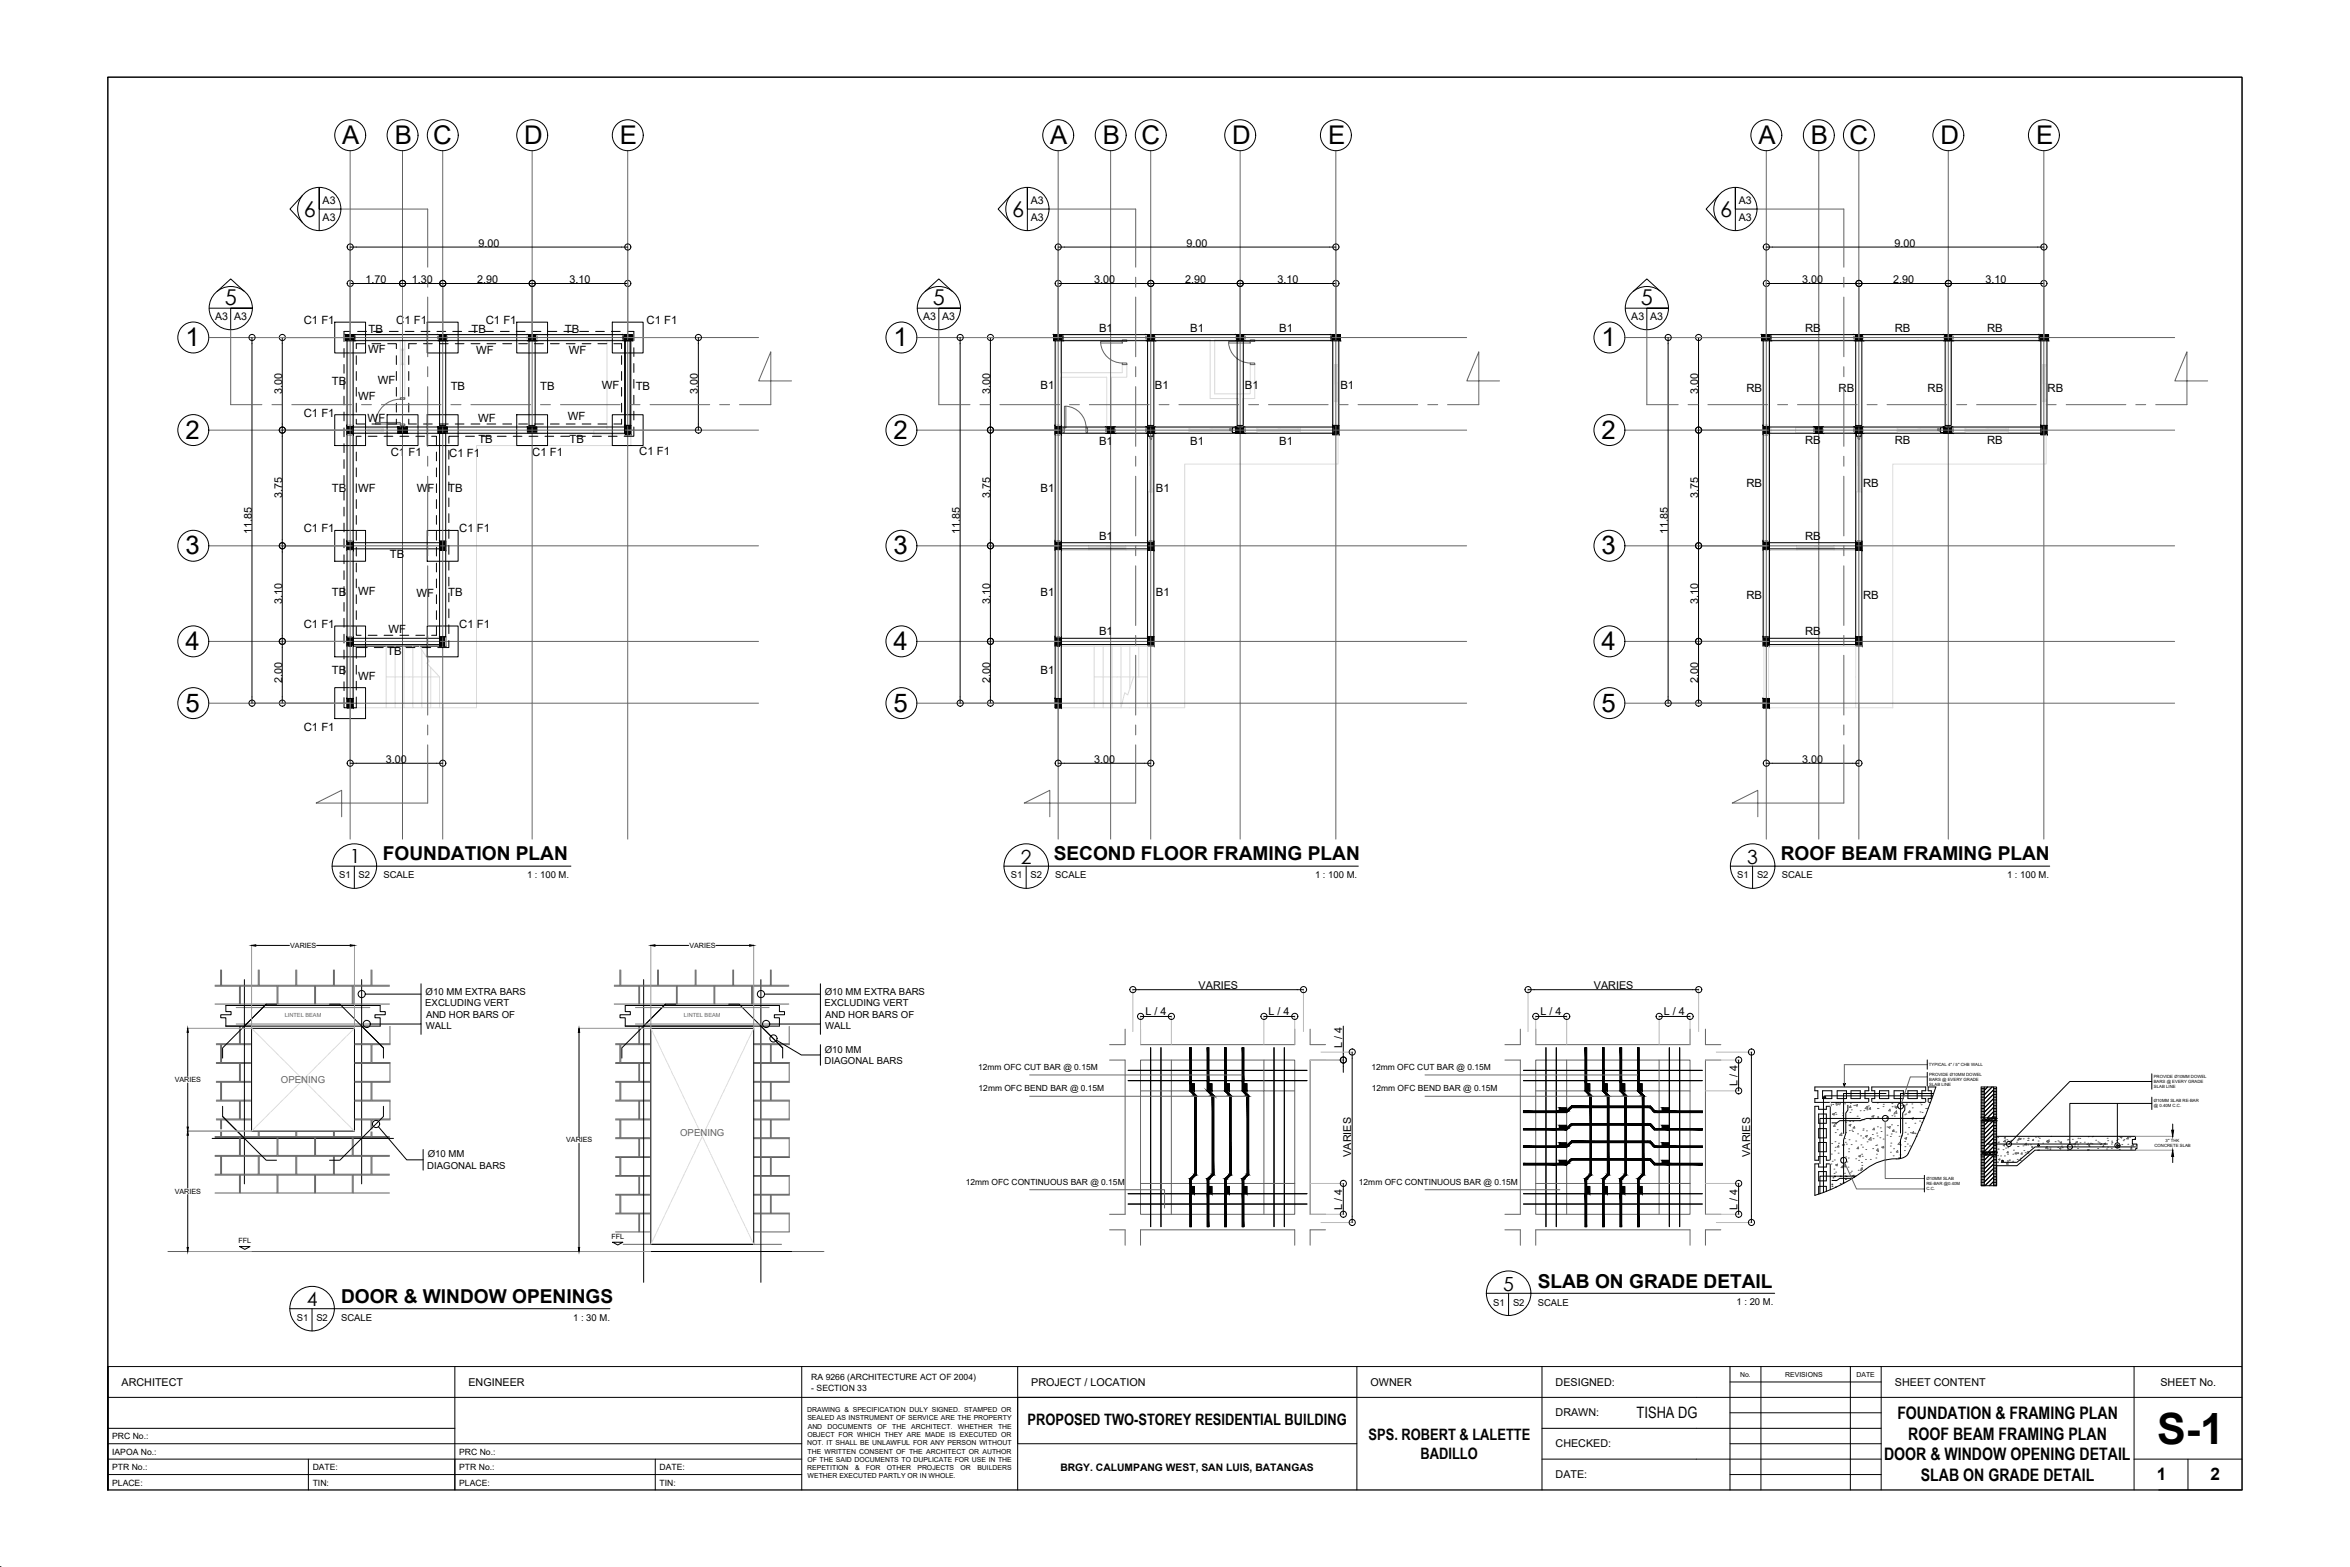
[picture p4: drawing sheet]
<svg xmlns="http://www.w3.org/2000/svg" width="762mm" height="508mm" viewBox="0 0 762 508" stroke-linecap="round" stroke-linejoin="round" font-family="sans-serif">
<defs><g id="words">
<text font-size="14" x="699.5" y="468">S-1</text>
<g font-size="8.3">
<text x="111" y="46.7">A</text>
<text x="128" y="46.7">B</text>
<text x="140.5" y="46.7">C</text>
<text x="170" y="46.7">D</text>
<text x="201" y="46.7">E</text>
<text x="340.6" y="46.7">A</text>
<text x="357.6" y="46.7">B</text>
<text x="370.1" y="46.7">C</text>
<text x="399.6" y="46.7">D</text>
<text x="430.6" y="46.7">E</text>
<text x="570.2" y="46.7">A</text>
<text x="587.2" y="46.7">B</text>
<text x="599.7" y="46.7">C</text>
<text x="629.2" y="46.7">D</text>
<text x="660.2" y="46.7">E</text>
<text x="60.1" y="112.2">1</text>
<text x="289.7" y="112.2">1</text>
<text x="519.3" y="112.2">1</text>
<text x="60.1" y="142.2">2</text>
<text x="289.7" y="142.2">2</text>
<text x="519.3" y="142.2">2</text>
<text x="60.1" y="179.7">3</text>
<text x="289.7" y="179.7">3</text>
<text x="519.3" y="179.7">3</text>
<text x="60.1" y="210.7">4</text>
<text x="289.7" y="210.7">4</text>
<text x="519.3" y="210.7">4</text>
<text x="60.1" y="230.7">5</text>
<text x="289.7" y="230.7">5</text>
<text x="519.3" y="230.7">5</text>
</g>
<g font-size="7.1">
<text x="98.6" y="70.2">6</text>
<text x="328.2" y="70.2">6</text>
<text x="557.7" y="70.2">6</text>
<text x="72.9" y="99">5</text>
<text x="302.5" y="99">5</text>
<text x="532" y="99">5</text>
</g>
<g font-size="6.3">
<text x="113.4" y="279.9">1</text>
<text x="331" y="280">2</text>
<text x="566.5" y="280">3</text>
<text x="487.4" y="418.4">5</text>
<text x="99.4" y="423.5">4</text>
</g>
<g font-size="6.2">
<text x="124.2" y="278.9">FOUNDATION PLAN</text>
<text x="341.7" y="278.9">SECOND FLOOR FRAMING PLAN</text>
<text x="577.4" y="278.9">ROOF BEAM FRAMING PLAN</text>
<text x="498.6" y="417.4">SLAB ON GRADE DETAIL</text>
<text x="110.6" y="422.4">DOOR &amp; WINDOW OPENINGS</text>
</g>
<g font-size="5.6">
<text x="615.2" y="460">FOUNDATION &amp; FRAMING PLAN</text>
<text x="618.8" y="466.7">ROOF BEAM FRAMING PLAN</text>
<text x="610.9" y="473.5">DOOR &amp; WINDOW OPENING DETAIL</text>
<text x="699.4" y="479.7">1</text>
<text x="716.7" y="479.7">2</text>
<text x="622.9" y="480.2">SLAB ON GRADE DETAIL</text>
</g>
<g font-size="5.1">
<text x="530.7" y="459.7">TISHA DG</text>
<text x="333.2" y="462.1">PROPOSED TWO-STOREY RESIDENTIAL BUILDING</text>
<text x="443.8" y="466.9">SPS. ROBERT &amp; LALETTE</text>
<text x="460.6" y="473">BADILLO</text>
</g>
<g font-size="3.7">
<text x="98.5" y="105.1">C1 F1</text>
<text x="128.5" y="105.1">C1 F1</text>
<text x="157.5" y="105.1">C1 F1</text>
<text x="209.7" y="105.1">C1 F1</text>
<text x="356.4" y="107.5">B1</text>
<text x="385.9" y="107.5">B1</text>
<text x="414.8" y="107.5">B1</text>
<text x="585.3" y="107.5">RB</text>
<text x="614.4" y="107.5">RB</text>
<text x="644.3" y="107.5">RB</text>
<text x="119.5" y="108">TB</text>
<text x="152.9" y="108">TB</text>
<text x="183.2" y="108">TB</text>
<text x="119.4" y="114.6">WF</text>
<text x="154.3" y="114.6">WF</text>
<text x="184.4" y="114.9">WF</text>
<text x="107.6" y="124.7">TB</text>
<text x="122.5" y="124.4">WF</text>
<text x="337.4" y="126">B1</text>
<text x="374.5" y="126">B1</text>
<text x="403.6" y="126">B1</text>
<text x="434.6" y="126">B1</text>
<text x="116.2" y="129.8">WF</text>
<text x="146.1" y="126.3">TB</text>
<text x="175.1" y="126.3">TB</text>
<text x="195.2" y="126.1">WF</text>
<text x="206.1" y="126.3">TB</text>
<text x="566.3" y="127">RB</text>
<text x="596.1" y="127">RB</text>
<text x="625" y="127">RB</text>
<text x="664" y="127">RB</text>
<text x="98.5" y="135.1">C1 F1</text>
<text x="119.2" y="136.7">WF</text>
<text x="155" y="136.8">WF</text>
<text x="184.1" y="136.2">WF</text>
<text x="155.1" y="143.7">TB</text>
<text x="184.7" y="143.7">TB</text>
<text x="585.3" y="144">RB</text>
<text x="614.4" y="144">RB</text>
<text x="644.3" y="144">RB</text>
<text x="126.7" y="147.9">C1 F1</text>
<text x="145.7" y="148">C1 F1</text>
<text x="172.6" y="147.8">C1 F1</text>
<text x="207.3" y="147.7">C1 F1</text>
<text x="356.4" y="144.2">B1</text>
<text x="385.9" y="144.2">B1</text>
<text x="414.8" y="144.2">B1</text>
<text x="107.6" y="159.4">TB</text>
<text x="116.2" y="159.4">WF</text>
<text x="135.1" y="159.4">WF</text>
<text x="145.4" y="159.4">TB</text>
<text x="337.4" y="159.6">B1</text>
<text x="374.8" y="159.6">B1</text>
<text x="566.3" y="158">RB</text>
<text x="604.1" y="158">RB</text>
<text x="98.5" y="172.6">C1 F1</text>
<text x="148.9" y="172.6">C1 F1</text>
<text x="356.4" y="175.1">B1</text>
<text x="585.3" y="175">RB</text>
<text x="126.4" y="180.9">TB</text>
<text x="107.6" y="193.3">TB</text>
<text x="116.2" y="192.7">WF</text>
<text x="135" y="193.4">WF</text>
<text x="145.4" y="193.3">TB</text>
<text x="337.4" y="193.2">B1</text>
<text x="374.8" y="193.2">B1</text>
<text x="566.3" y="194.2">RB</text>
<text x="604.1" y="194.2">RB</text>
<text x="98.5" y="203.6">C1 F1</text>
<text x="148.9" y="203.6">C1 F1</text>
<text x="125.9" y="205.2">WF</text>
<text x="356.4" y="206">B1</text>
<text x="585.3" y="205.9">RB</text>
<text x="125.6" y="212.4">TB</text>
<text x="107.6" y="218.6">TB</text>
<text x="116.2" y="220.5">WF</text>
<text x="337.4" y="218.4">B1</text>
<text x="98.5" y="236.9">C1 F1</text>
</g>
<g font-size="3.5">
<text x="155.2" y="80">9.00</text>
<text x="384.7" y="80">9.00</text>
<text x="614.3" y="80">9.00</text>
<text x="118.5" y="91.8">1.70</text>
<text x="133.5" y="91.8">1.30</text>
<text x="154.7" y="91.8">2.90</text>
<text x="184.7" y="91.8">3.10</text>
<text x="354.8" y="91.8">3.00</text>
<text x="384.3" y="91.8">2.90</text>
<text x="414.2" y="91.8">3.10</text>
<text x="584.3" y="91.8">3.00</text>
<text x="613.9" y="91.8">2.90</text>
<text x="643.8" y="91.8">3.10</text>
<text x="91.4" y="127.8" transform="rotate(-90 91.4 127.8)">3.00</text>
<text x="226.3" y="127.8" transform="rotate(-90 226.3 127.8)">3.00</text>
<text x="321" y="127.8" transform="rotate(-90 321 127.8)">3.00</text>
<text x="550.6" y="127.8" transform="rotate(-90 550.6 127.8)">3.00</text>
<text x="91.4" y="161.6" transform="rotate(-90 91.4 161.6)">3.75</text>
<text x="321" y="161.6" transform="rotate(-90 321 161.6)">3.75</text>
<text x="550.6" y="161.6" transform="rotate(-90 550.6 161.6)">3.75</text>
<text x="81.6" y="173.2" transform="rotate(-90 81.6 173.2)">11.85</text>
<text x="311.2" y="173.2" transform="rotate(-90 311.2 173.2)">11.85</text>
<text x="540.8" y="173.2" transform="rotate(-90 540.8 173.2)">11.85</text>
<text x="91.4" y="195.8" transform="rotate(-90 91.4 195.8)">3.10</text>
<text x="321" y="195.8" transform="rotate(-90 321 195.8)">3.10</text>
<text x="550.6" y="195.8" transform="rotate(-90 550.6 195.8)">3.10</text>
<text x="91.4" y="221.3" transform="rotate(-90 91.4 221.3)">2.00</text>
<text x="321" y="221.3" transform="rotate(-90 321 221.3)">2.00</text>
<text x="550.6" y="221.3" transform="rotate(-90 550.6 221.3)">2.00</text>
<text x="125.1" y="247.3">3.00</text>
<text x="354.8" y="247.3">3.00</text>
<text x="584.3" y="247.3">3.00</text>
<text x="388.7" y="320.5">VARIES</text>
<text x="516.8" y="320.5">VARIES</text>
<text x="371.4" y="329.2">L / 4</text>
<text x="411.4" y="329.2">L / 4</text>
<text x="499.5" y="329.2">L / 4</text>
<text x="539.5" y="329.2">L / 4</text>
<text x="435.2" y="339.6" transform="rotate(-90 435.2 339.6)">L / 4</text>
<text x="563.4" y="352.1" transform="rotate(-90 563.4 352.1)">L / 4</text>
<text x="438.1" y="375" transform="rotate(-90 438.1 375)">VARIES</text>
<text x="567.5" y="375" transform="rotate(-90 567.5 375)">VARIES</text>
<text x="435.2" y="392.1" transform="rotate(-90 435.2 392.1)">L / 4</text>
<text x="563.4" y="392.1" transform="rotate(-90 563.4 392.1)">L / 4</text>
<text x="39.4" y="449.2">ARCHITECT</text>
<text x="151.9" y="449.2">ENGINEER</text>
<text x="334.4" y="449.2">PROJECT / LOCATION</text>
<text x="444.4" y="449.2">OWNER</text>
<text x="504.4" y="449.2">DESIGNED:</text>
<text x="614.4" y="449.2">SHEET CONTENT</text>
<text x="700.5" y="449.3">SHEET No.</text>
<text x="504.4" y="459.2">DRAWN:</text>
<text x="504.4" y="469.2">CHECKED:</text>
<text x="504.4" y="479.2">DATE:</text>
</g>
<g font-size="3.4">
<text x="104.6" y="71.7">A3</text>
<text x="104.6" y="66">A3</text>
<text x="334.2" y="71.7">A3</text>
<text x="334.2" y="66">A3</text>
<text x="563.8" y="71.7">A3</text>
<text x="563.8" y="66">A3</text>
<text x="69.8" y="103.8">A3</text>
<text x="75.9" y="103.8">A3</text>
<text x="299.3" y="103.8">A3</text>
<text x="305.5" y="103.8">A3</text>
<text x="529" y="103.8">A3</text>
<text x="535.1" y="103.8">A3</text>
</g>
<text font-size="3.3" x="343.8" y="476.9">BRGY. CALUMPANG WEST, SAN LUIS, BATANGAS</text>
<g font-size="3.1">
<text x="109.9" y="284.7">S1</text>
<text x="116.3" y="284.7">S2</text>
<text x="124.3" y="284.7">SCALE</text>
<text x="170.9" y="284.7">1 : 100 M.</text>
<text x="327.8" y="284.7">S1</text>
<text x="334.1" y="284.7">S2</text>
<text x="342.2" y="284.7">SCALE</text>
<text x="426.4" y="284.7">1 : 100 M.</text>
<text x="563.3" y="284.7">S1</text>
<text x="569.7" y="284.7">S2</text>
<text x="577.8" y="284.7">SCALE</text>
<text x="650.8" y="284.7">1 : 100 M.</text>
<text x="138" y="322.4">Ø10 MM EXTRA BARS</text>
<text x="267.5" y="322.4">Ø10 MM EXTRA BARS</text>
<text x="137.9" y="326.2">EXCLUDING VERT</text>
<text x="138.1" y="329.9">AND HOR BARS OF</text>
<text x="267.3" y="326.2">EXCLUDING VERT</text>
<text x="267.6" y="329.9">AND HOR BARS OF</text>
<text x="138.1" y="333.6">WALL</text>
<text x="267.5" y="333.6">WALL</text>
<text x="267.5" y="341.2">Ø10 MM</text>
<text x="267.3" y="345">DIAGONAL BARS</text>
<text x="138.7" y="375.2">Ø10 MM</text>
<text x="138.6" y="379">DIAGONAL BARS</text>
<text x="484.2" y="423.2">S1</text>
<text x="490.6" y="423.2">S2</text>
<text x="498.6" y="423.2">SCALE</text>
<text x="563.1" y="423.2">1 : 20 M.</text>
<text x="96.2" y="428.2">S1</text>
<text x="102.6" y="428.2">S2</text>
<text x="110.6" y="428.2">SCALE</text>
<text x="185.8" y="428.2">1 : 30 M.</text>
</g>
<g font-size="3.1" fill="#636466">
<text x="91.1" y="351.1">OPENING</text>
<text x="220.6" y="368.3">OPENING</text>
</g>
<g font-size="2.8">
<text x="263.1" y="447.5">RA 9266 (ARCHITECTURE ACT OF 2004)</text>
<text x="263.1" y="450.8">- SECTION 33</text>
<text x="36.4" y="466.6">PRC No.:</text>
<text x="36.4" y="471.6">IAPOA No.:</text>
<text x="148.9" y="471.6">PRC No.:</text>
<text x="36.4" y="476.6">PTR No.:</text>
<text x="101.4" y="476.6">DATE:</text>
<text x="148.9" y="476.6">PTR No.:</text>
<text x="213.9" y="476.6">DATE:</text>
<text x="36.4" y="481.6">PLACE:</text>
<text x="101.4" y="481.6">TIN:</text>
<text x="148.9" y="481.6">PLACE:</text>
<text x="213.9" y="481.6">TIN:</text>
</g>
<g font-size="2.7">
<text x="317.2" y="346.8">12mm OFC CUT BAR @ 0.15M</text>
<text x="444.7" y="346.8">12mm OFC CUT BAR @ 0.15M</text>
<text x="317.3" y="353.7">12mm OFC BEND BAR @ 0.15M</text>
<text x="444.8" y="353.7">12mm OFC BEND BAR @ 0.15M</text>
<text x="313.1" y="384">12mm OFC CONTINUOUS BAR @ 0.15M</text>
<text x="440.6" y="384">12mm OFC CONTINUOUS BAR @ 0.15M</text>
</g>
<g font-size="2.3">
<text x="94.1" y="307.3">VARIES</text>
<text x="223.5" y="307.3">VARIES</text>
<text x="56.6" y="350.9">VARIES</text>
<text x="183.6" y="370.4">VARIES</text>
<text x="56.6" y="387.1">VARIES</text>
<text x="198.2" y="401.6">FFL</text>
<text x="77.3" y="403.1">FFL</text>
</g>
<g font-size="2.2">
<text x="564.3" y="446.4">No.</text>
<text x="578.9" y="446.4">REVISIONS</text>
<text x="602" y="446.4">DATE</text>
<text x="261.7" y="457.8">DRAWING &amp; SPECIFICATION DULY SIGNED. STAMPED OR</text>
<text x="261.8" y="460.4">SEALED AS INSTRUMENT OF SERVICE ARE THE PROPERTY</text>
<text x="261.8" y="465.8">OBJECT FOR WHICH THEY ARE MADE IS EXECUTED OR</text>
<text x="261.9" y="463.1">AND</text>
<text x="268.4" y="463.1">DOCUMENTS</text>
<text x="284.5" y="463.1">OF</text>
<text x="289.3" y="463.1">THE</text>
<text x="295.5" y="463.1">ARCHITECT.</text>
<text x="310.6" y="463.1">WHETHER</text>
<text x="323.6" y="463.1">THE</text>
<text x="261.7" y="468.5">NOT. IT SHALL BE UNLAWFUL FOR ANY PERSON WITHOUT</text>
<text x="261.8" y="473.9">OF THE SAID DOCUMENTS TO DUPLICATE FOR USE IN THE</text>
<text x="261.9" y="471.2">THE WRITTEN CONSENT OF THE ARCHITECT OR AUTHOR</text>
<text x="261.7" y="476.6">REPETITION</text>
<text x="261.9" y="479.3">WETHER EXECUTED PARTLY OR IN WHOLE.</text>
<text x="277.2" y="476.6">&amp;</text>
<text x="280.8" y="476.6">FOR</text>
<text x="287.6" y="476.6">OTHER</text>
<text x="297.5" y="476.6">PROJECTS</text>
<text x="311.5" y="476.6">OR</text>
<text x="316.9" y="476.6">BUILDERS</text>
</g>
<g font-size="1.8" fill="#636466">
<text x="92.3" y="329.8">LINTEL BEAM</text>
<text x="221.8" y="329.8">LINTEL BEAM</text>
</g>
<g font-size="1.4">
<text x="625.5" y="345.7">TYPICAL 4&quot; / 5&quot; CHB WALL</text>
<text x="625.5" y="348.7">PROVIDE Ø10MM DOWEL</text>
<text x="625.6" y="350.4">BARS @ EVERY GRADE</text>
<text x="625.6" y="352">SLAB LINE</text>
<text x="698.4" y="349.4">PROVIDE Ø10MM DOWEL</text>
<text x="698.4" y="351.1">BARS @ EVERY GRADE</text>
<text x="698.4" y="352.8">SLAB LINE</text>
<text x="698.4" y="357.3">Ø10MM SLAB RE-BAR</text>
<text x="698.4" y="358.9">@ 0.40M C.C.</text>
<text x="698.6" y="372">CONCRETE SLAB</text>
<text x="702.2" y="370.3">3&quot; THK</text>
<text x="624.7" y="382.4">Ø10MM SLAB</text>
<text x="624.6" y="384.1">RE-BAR @0.40M</text>
<text x="624.7" y="385.8">C.C.</text>
</g>
</g></defs>
<!-- layer: walls -->
<g fill="none" stroke="#dbdbdb" stroke-width=".32">
<path d="M112.8 110.4h1.5v27.5h-1.5zM115 108.7h27v1.5h-27zM129.8 110.2v3M129.8 118.2v10.7M131.3 110.2v3M131.3 118.2v10.7M145 108.7h26v1.5h-26zM174 108.7h28.1v1.5h-28.1zM202.8 110.4h1.5v27.5h-1.5zM344.6 108.7h27v1.5h-27zM374.6 108.7h26v1.5h-6.7v17.5h11.5v-9.5h1.5v11h-4v9.2h-1.5v-9.2h-9v-19h-17.8zM403.6 108.7h28v1.5h-28z"/>
<path d="M432.4 110.4h1.5v7.8h-1.5zM572 110.4h1.5v27.5h-1.5zM574.2 108.7h27v1.5h-27zM604.2 108.7h26v1.5h-26zM631 110.4v28h1.5v-28M633.2 108.7h28v1.5h-28zM662 110.4h1.5v7.8h-1.5zM129 138.7h-14.5v1.5h14.5M129.8 137.9v.5M131.3 137.9v.5M352.6 138.7h6v1.5h-6zM358.9 138.4v-16.1h-15v15.6h-1.5v-27.5h1.5v10.4h20v-2.6h1.5v4.1h-5v16.1"/>
<path d="M361.6 138.7h10v1.5h-10zM374.6 138.7h11v1.5h-11zM403.6 138.7h4v1.5h-4zM421.6 138.7h10.5v1.5h-10.5zM432.4 130.2h1.5v7.7h-1.5zM582.2 138.7h6v1.5h-6zM591.2 138.7h10v1.5h-10zM604.2 138.7h11v1.5h-11zM633.2 138.7h4v1.5h-4zM651.2 138.7h10.6v1.5h-10.6zM662 130.2h1.5v7.7h-1.5zM112.8 140.9h1.5v34.5h-1.5z"/>
<path d="M192.5 140.5h-48v69M204.6 140.9v3.5h-50.1v85h-12M342.4 140.9h1.5v34.5h-1.5zM372.4 159.4h1.5v16h-1.5zM572 140.9h1.5v34.5h-1.5zM602 159.4h1.5v16h-1.5zM112.8 178.4h1.5v28.1h-1.5zM342.4 178.4h1.5v28.1h-1.5zM344.1 177h8.9v1.4h-8.9zM365 177h7.1v1.4h-7.1zM572 178.4h1.5v28.1h-1.5zM573.7 177h8.9v1.4h-8.9z"/>
<path d="M594.6 177h7.1v1.4h-7.1zM344.1 209.5h30M573.7 209.5h30M372.1 229.4h12M601.7 229.4h12"/>
</g>
<!-- layer: columns -->
<g fill="#000" stroke="#000" stroke-width=".32">
<path d="M112 108.5l3 1.9v-1.9zM112 108.5l3 1.9h-3z"/>
<path d="M142 108.5l3 1.9v-1.9zM142 108.5l3 1.9h-3z"/>
<path d="M171 108.5l3 1.9v-1.9zM171 108.5l3 1.9h-3z"/>
<path d="M202.1 108.5l2.9 1.9v-1.9zM202.1 108.5l2.9 1.9h-2.9z"/>
<path d="M341.6 108.5l3 1.9v-1.9zM341.6 108.5l3 1.9h-3z"/>
<path d="M371.6 108.5l3 1.9v-1.9zM371.6 108.5l3 1.9h-3z"/>
<path d="M400.6 108.5l3 1.9v-1.9zM400.6 108.5l3 1.9h-3z"/>
<path d="M431.6 108.5l3 1.9v-1.9zM431.6 108.5l3 1.9h-3z"/>
<path d="M571.2 108.5l3 1.9v-1.9zM571.2 108.5l3 1.9h-3z"/>
<path d="M601.2 108.5l3 1.9v-1.9zM601.2 108.5l3 1.9h-3z"/>
<path d="M630.2 108.5l3 1.9v-1.9zM630.2 108.5l3 1.9h-3z"/>
<path d="M661.2 108.5l3.1 1.9v-1.9zM661.2 108.5l3.1 1.9h-3.1z"/>
<path d="M112.5 137.9l2 3v-3zM112.5 137.9l2 3h-2z"/>
<path d="M129 138.4l3 2.1v-2.1zM129 138.4l3 2.1h-3z"/>
<path d="M142 138.4l3 2.1v-2.1zM142 138.4l3 2.1h-3z"/>
<path d="M171 138.4l3 2.1v-2.1zM171 138.4l3 2.1h-3z"/>
<path d="M202.5 137.9l2.1 3v-3zM202.5 137.9l2.1 3h-2.1z"/>
<path d="M342.1 137.9l2 3v-3zM342.1 137.9l2 3h-2z"/>
<path d="M358.6 138.4l3 2.1v-2.1zM358.6 138.4l3 2.1h-3z"/>
<path d="M371.6 138.4l3 2.1v-2.1zM371.6 138.4l3 2.1h-3z"/>
<path d="M400.6 138.4l3 2.1v-2.1zM400.6 138.4l3 2.1h-3z"/>
<path d="M432.1 137.9l2 3v-3zM432.1 137.9l2 3h-2z"/>
<path d="M571.7 137.9l2 3v-3zM571.7 137.9l2 3h-2z"/>
<path d="M588.2 138.4l3 2.1v-2.1zM588.2 138.4l3 2.1h-3z"/>
<path d="M601.2 138.4l3 2.1v-2.1zM601.2 138.4l3 2.1h-3z"/>
<path d="M630.2 138.4l3 2.1v-2.1zM630.2 138.4l3 2.1h-3z"/>
<path d="M661.8 137.9l1.9 3v-3zM661.8 137.9l1.9 3h-1.9z"/>
<path d="M112.5 175.4l2 3v-3zM112.5 175.4l2 3h-2z"/>
<path d="M142.5 175.4l2 3v-3zM142.5 175.4l2 3h-2z"/>
<path d="M342.1 175.4l2 3v-3zM342.1 175.4l2 3h-2z"/>
<path d="M372.1 175.4l2 3v-3zM372.1 175.4l2 3h-2z"/>
<path d="M571.7 175.4l2 3v-3zM571.7 175.4l2 3h-2z"/>
<path d="M601.7 175.4l2 3v-3zM601.7 175.4l2 3h-2z"/>
<path d="M112.5 206.5l2 3v-3zM112.5 206.5l2 3h-2z"/>
<path d="M142.5 206.5l2 3v-3zM142.5 206.5l2 3h-2z"/>
<path d="M342.1 206.5l2 3v-3zM342.1 206.5l2 3h-2z"/>
<path d="M372.1 206.5l2 3v-3zM372.1 206.5l2 3h-2z"/>
<path d="M571.7 206.5l2 3v-3zM571.7 206.5l2 3h-2z"/>
<path d="M601.7 206.5l2 3v-3zM601.7 206.5l2 3h-2z"/>
<path d="M112.5 226.4l2 3v-3zM112.5 226.4l2 3h-2z"/>
<path d="M342.1 226.4l2 3v-3zM342.1 226.4l2 3h-2z"/>
<path d="M571.7 226.4l2 3v-3zM571.7 226.4l2 3h-2z"/>
</g>
<g fill="none" stroke="#000" stroke-width=".32">
<path d="M112 108.5h3v1.9h-3zM142 108.5h3v1.9h-3zM171 108.5h3v1.9h-3zM202.1 108.5h2.9v1.9h-2.9zM341.6 108.5h3v1.9h-3zM371.6 108.5h3v1.9h-3zM400.6 108.5h3v1.9h-3zM431.6 108.5h3v1.9h-3zM571.2 108.5h3v1.9h-3zM601.2 108.5h3v1.9h-3zM630.2 108.5h3v1.9h-3zM661.2 108.5h3.1v1.9h-3.1z"/>
<path d="M112.5 137.9h2v3h-2zM129 138.4h3v2.1h-3zM129 138.4h.8M129 138.4v.3M131.3 138.4h.7v2.1h-3v-.3M142 138.4h3v2.1h-3zM171 138.4h3v2.1h-3zM202.5 137.9h2.1v3h-2.1zM342.1 137.9h2v3h-2zM358.6 138.4h3v2.1h-3zM358.6 138.4h.8M358.6 138.4v.3"/>
<path d="M360.9 138.4h.7v2.1h-3v-.3M371.6 138.4h3v2.1h-3zM400.6 138.4h3v2.1h-3zM432.1 137.9h2v3h-2zM571.7 137.9h2v3h-2zM588.2 138.4h3v2.1h-3zM588.2 138.4h.8M588.2 138.4v.3M590.5 138.4h.7v2.1h-3v-.3M601.2 138.4h3v2.1h-3zM630.2 138.4h3v2.1h-3zM661.8 137.9h1.9v3h-1.9z"/>
<path d="M112.5 175.4h2v3h-2zM142.5 175.4h2v3h-2zM342.1 175.4h2v3h-2zM372.1 175.4h2v3h-2zM571.7 175.4h2v3h-2zM601.7 175.4h2v3h-2zM112.5 206.5h2v3h-2zM142.5 206.5h2v3h-2zM342.1 206.5h2v3h-2zM372.1 206.5h2v3h-2zM571.7 206.5h2v3h-2zM601.7 206.5h2v3h-2z"/>
<path d="M112.5 226.4h2v3h-2zM342.1 226.4h2v3h-2zM571.7 226.4h2v3h-2z"/>
</g>
<!-- layer: walls -->
<path d="M358.9 138.4h1.5M399.6 138.7h1v1.5h-1zM588.5 138.4h1.5M629.2 138.7h1v1.5h-1zM372.4 140.5h1.5v.9h-1.5zM602 140.5h1.5v.9h-1.5zM114.5 209.5h30M35 483v-458h692v458" fill="none" stroke="#000" stroke-width=".32"/>
<!-- layer: 0 -->
<g fill="none" stroke="#dbdbdb" stroke-width=".32">
<path d="M202.5 139.4h-10v1.5h10M433.9 140.9v9.6h-49.8v78.9M663.5 140.9v9.6h-49.8v78.9M125.2 219.5v9.9h2.9M125.2 209.5v10h5.8M128.1 209.5v19.9h2.9M131 219.5v9.9h2.9M131 209.5v10M132.7 219.5h7M133.9 209.5v19.9h2.9M136.8 210.7v18.7h2.9v-9.9M139.7 219.5h2.8v9.9h-2.8"/>
<path d="M139.7 216.4v3.1M354.8 219.5v9.9h2.9M354.8 209.5v10h5.8M357.7 209.5v19.9h2.9M360.6 219.5v9.9h2.9M360.6 209.5v10M362.2 219.5h7M363.5 209.5v19.9h8.6v-9.9M366.4 209.5v13.7M369.2 209.5v10M372.1 209.5v10h-2.9M601.7 209.5v19.9h-28.2"/>
<path d="M114.3 229.4h10.9M343.9 229.4h10.9"/>
</g>
<!-- layer: SectionCutEdges -->
<path d="M202.5 139.4v1.5M358.9 138.4h1.5M432.1 139.4v1.5M588.5 138.4h1.5M661.8 139.4v1.5M112.8 229.4h1.5M342.4 229.4h1.5M572 229.4h1.5" fill="none" stroke="#000" stroke-width=".32"/>
<path d="M129.8 137.9h1.5M129.8 128.9h1.5M112.8 209.5v16.9M114.3 209.5v16.9M131 219.5h1.7M342.4 209.5v19.9M343.9 209.5v19.9M360.6 219.5h1.6M572 209.5v19.9M573.5 209.5v19.9" fill="none" stroke="#dbdbdb" stroke-width=".32"/>
<!-- layer: 0 -->
<g fill="none" stroke="#000" stroke-width=".32">
<path d="M113.5 91.9h2M113.5 80.1h2M128.5 91.9h4M141.5 91.9h4M170.5 91.9h4M201.5 91.9h2M201.5 80.1h2M343.1 91.9h2M343.1 80.1h2M371.1 91.9h4M400.1 91.9h4M431.1 91.9h2.1"/>
<path d="M431.1 80.1h2.1M572.7 91.9h2M572.7 80.1h2M600.7 91.9h4M629.8 91.9h3.9M660.7 91.9h2M660.7 80.1h2M81.7 109.4v2M91.5 109.4v2M226.4 109.4v2M311.3 109.4v2M321.1 109.4v2"/>
<path d="M540.9 109.4v2M550.8 109.4v2M91.5 137.5v3.9M226.4 137.5v1.9M321.1 137.5v3.9M550.8 137.5v3.9M91.5 175v3.9M321.1 175v3.9M550.8 175v3.9M91.5 206v3.9M321.1 206v3.9M550.8 206v3.9"/>
<path d="M81.7 225.9v2.1M91.5 225.9v2.1M112.5 229.4h.3M311.3 225.9v2.1M321.1 225.9v2.1M342.1 229.4h.3M540.9 225.9v2.1M550.8 225.9v2.1M571.7 229.4h.3M113.5 247.4h2M141.5 247.4h2.1M343.1 247.4h2"/>
<path d="M371.1 247.4h2M572.7 247.4h2M600.7 247.4h2M367.3 320.8h2M369.8 329.5h2M377.8 329.5h2M409.8 329.5h2M417.8 329.5h2M420.7 320.8h2M495.5 320.8h2M498 329.5h2M506 329.5h2"/>
<path d="M538 329.5h2M546 329.5h2M548.8 320.8h2M435.6 341.6v4.1M438.4 341.1v2M563.8 343.7v2M563.8 351.7v2M567.9 341.1v2M435.6 383.7v2M435.6 391.7v2M438.4 394.3v2M563.8 383.7v2"/>
<path d="M563.8 391.7v2M567.9 394.3v2"/>
<circle cx="113.6" cy="91.9" r=".99"/>
<circle cx="113.6" cy="80.1" r=".99"/>
<circle cx="130.5" cy="91.9" r=".99"/>
<circle cx="143.6" cy="91.9" r=".99"/>
<circle cx="172.6" cy="91.9" r=".99"/>
<circle cx="203.6" cy="80.1" r="1"/>
<circle cx="203.6" cy="91.9" r=".99"/>
<circle cx="343.1" cy="91.9" r=".99"/>
<circle cx="343.1" cy="80.1" r=".99"/>
<circle cx="373.1" cy="91.9" r=".99"/>
<circle cx="402.1" cy="91.9" r=".99"/>
<circle cx="433.2" cy="80.1" r="1"/>
<circle cx="433.2" cy="91.9" r="1"/>
<circle cx="572.7" cy="91.9" r=".99"/>
<circle cx="572.7" cy="80.1" r=".99"/>
<circle cx="602.8" cy="91.9" r="1"/>
<circle cx="602.8" cy="91.9" r=".99"/>
<circle cx="631.8" cy="91.9" r="1"/>
<circle cx="631.8" cy="91.9" r=".99"/>
<circle cx="662.7" cy="80.1" r="1"/>
<circle cx="662.7" cy="91.9" r="1"/>
<circle cx="81.7" cy="109.4" r=".99"/>
<circle cx="91.5" cy="109.4" r=".99"/>
<circle cx="226.5" cy="109.4" r=".99"/>
<circle cx="311.3" cy="109.4" r=".99"/>
<circle cx="321.2" cy="109.4" r=".99"/>
<circle cx="540.9" cy="109.4" r=".99"/>
<circle cx="550.8" cy="109.4" r=".99"/>
<circle cx="91.5" cy="139.4" r=".99"/>
<circle cx="226.5" cy="139.4" r=".99"/>
<circle cx="321.2" cy="139.4" r=".99"/>
<circle cx="550.8" cy="139.4" r=".99"/>
<circle cx="91.5" cy="176.9" r=".99"/>
<circle cx="321.2" cy="176.9" r=".99"/>
<circle cx="550.8" cy="176.9" r=".99"/>
<circle cx="91.5" cy="207.9" r=".99"/>
<circle cx="321.2" cy="207.9" r=".99"/>
<circle cx="550.8" cy="207.9" r=".99"/>
<circle cx="81.7" cy="227.9" r=".99"/>
<circle cx="91.5" cy="227.9" r=".99"/>
<circle cx="311.3" cy="227.9" r=".99"/>
<circle cx="321.2" cy="227.9" r=".99"/>
<circle cx="540.9" cy="227.9" r=".99"/>
<circle cx="550.8" cy="227.9" r=".99"/>
<circle cx="113.6" cy="247.4" r=".99"/>
<circle cx="143.6" cy="247.4" r=".99"/>
<circle cx="343.1" cy="247.4" r=".99"/>
<circle cx="373.1" cy="247.4" r=".99"/>
<circle cx="572.7" cy="247.4" r=".99"/>
<circle cx="602.8" cy="247.4" r="1"/>
<circle cx="367.3" cy="320.8" r=".99"/>
<circle cx="369.8" cy="329.5" r=".99"/>
<circle cx="379.8" cy="329.5" r=".99"/>
<circle cx="409.9" cy="329.5" r=".99"/>
<circle cx="419.8" cy="329.5" r=".99"/>
<circle cx="422.7" cy="320.8" r=".99"/>
<circle cx="495.5" cy="320.8" r=".99"/>
<circle cx="498" cy="329.5" r=".99"/>
<circle cx="508" cy="329.5" r="1"/>
<circle cx="538" cy="329.5" r=".99"/>
<circle cx="548" cy="329.5" r="1"/>
<circle cx="550.8" cy="320.8" r="1"/>
<circle cx="435.6" cy="343.6" r=".99"/>
<circle cx="438.5" cy="341.1" r=".99"/>
<circle cx="563.8" cy="343.6" r=".99"/>
<circle cx="563.8" cy="353.6" r=".99"/>
<circle cx="567.9" cy="341.1" r=".99"/>
<circle cx="435.6" cy="383.6" r=".99"/>
<circle cx="435.6" cy="393.6" r=".99"/>
<circle cx="438.5" cy="396.3" r=".99"/>
<circle cx="563.8" cy="383.6" r=".99"/>
<circle cx="563.8" cy="393.6" r=".99"/>
<circle cx="567.9" cy="396.3" r=".99"/>
</g>
<g fill="none" stroke="#dbdbdb" stroke-width=".32">
<path d="M432.7 119l.1 4.9M432.7 119v-.5l.1 .5M432.7 119h.3M432.8 119h.1M432.8 118.5h.4M432.9 119h.1M432.9 118.2v.3M432.9 119v4.9M433 119h.1M433 118.7h.1M433 119v5M433 118.7v5.3"/>
<path d="M433 118.7v.3M433.1 118.9h.1M433.1 118.8h.1M433.1 118.7v.1M433.1 118.7h.1M433.3 118.5v5.5M433.5 118.2v.4M433.5 118.6v11.6h-.6v-.4M662.4 119h.2M662.4 119l-.1-.5v5.9l.1-.4M662.4 118.5h.1M662.4 119h.1"/>
<path d="M662.4 118.5h.2M662.4 118.2v.3M662.4 119v4.9M662.6 119h.1M662.6 119h-.3l.1 4.9M662.6 118.5v.2M662.6 118.5v.5M662.6 119v4.9M662.6 118.9h.1M662.6 118.8h.1M662.6 118.7h.1M662.6 118.7v5.7v-.4"/>
<path d="M662.6 118.7v.1M662.6 118.5h.2M662.7 118.9h.1M662.7 118.7h.1M662.7 118.8h.1M662.7 118.7v.1M662.9 118.5v5.5M663.1 118.2l-.1 .4M663.1 118.6v11.6h-.7v-.4M119.3 140h.4M119.3 138.9h.4M119.7 139.4h4.2"/>
<path d="M119.7 139.4v.6M123.9 139.4v.6h-4.2M123.9 138.9h-4.2v.5M123.9 138.9h.4v1.1M123.9 140h.4M123.9 138.9v.5M124.3 138.9v-.2h-5v1.5h5v-.2M385.6 139.7l13.6 .1-12.8-.1M385.6 139.8v.4M386 139.7h.2M386 139.1h-.4v.6M386 139.4l.5 .1"/>
<path d="M386 139.4h.5M386 139.1h6.4M386 139.1v.3M386 139.5v.1M386.2 139.7h.1M386.3 139.7h.1M386.4 139.7h.1M386.5 139.5v.1M386.5 139.4l.1 .3M386.5 139.4l.1 .1M386.5 139.6l-.5 .1M386.5 139.6h.1"/>
<path d="M386.5 139.5h.1M386.5 139.5h5.9M386.6 139.6h5.7M386.6 139.7h.1M392.3 139.4l-5.7 .1M392.4 139.5v.1M392.4 139.6l-.1 .1M392.4 139.4l-5.8 .1M392.4 139.4h.5l-.5 .1M392.4 139.6l.5 .1h-6.9M392.4 139.1h.5M392.4 139.5h.1"/>
<path d="M392.4 139.6h.1M392.4 139.1l-6.4 .1M392.4 139.4v.2M392.4 139.1h6.3M392.9 139.1v.1M392.9 139.4h5.8M392.9 139.1h.1M392.9 139.3h-.5l.5 .1M392.9 139.5h.1M392.9 139.3h.1M392.9 139.6h.1M392.9 139.5h6.3"/>
<path d="M392.9 139.6h6.3M392.9 139.1v.3M392.9 139.5v.1M393 139.1h5.7M393 139.1h.1M398.7 139.2l-5.8 .1M399.6 138.7h-14v.4M407.6 139.7l13.6 .1M407.6 139.1v-.4h14v1.5M407.6 139.8v.4M408.1 139.1h-.5v.6M408.1 139.4l.4 .1"/>
<path d="M408.1 139.4h.4M408.1 139.7h.1M408.1 139.1h6.3M408.1 139.1v.3M408.1 139.5v.1M408.2 139.7l-.1 .1M408.2 139.7h.1M408.3 139.7h.1M408.4 139.7h.1M408.4 139.7h12.8M408.5 139.5v.1M408.5 139.4l.1 .3"/>
<path d="M408.5 139.4l.1 .1M408.5 139.6l-.4 .1M408.5 139.6h.1M408.5 139.5h.1M408.5 139.5h5.9M408.6 139.6h5.7M408.6 139.7h.1M414.3 139.4l-5.7 .1M414.4 139.5v.1M414.4 139.6l-.1 .1M414.4 139.4l-5.8 .1M414.4 139.4h.5l-.5 .1"/>
<path d="M414.4 139.6l.5 .1h-6.8M414.4 139.1h.5M414.4 139.5h.1M414.4 139.6h.1M414.4 139.1l-6.3 .1M414.4 139.1h6.8M414.4 139.4v.2M414.9 139.5h6.3v.2M414.9 139.1v.1M414.9 139.4h5.7M414.9 139.1h.1M414.9 139.3h-.5l.5 .1"/>
<path d="M414.9 139.5h.1M414.9 139.3h.1M414.9 139.6h.1M414.9 139.6h6.3M414.9 139.3h6.3M414.9 139.1v.3M414.9 139.5v.1M415 139.1h5.7M415 139.1h.1M420.6 139.3l.2 .1M420.8 139.1v.1M420.8 139.1h-5.8"/>
<path d="M420.8 139.3h.1M420.8 139.1h.1M420.8 139.4h.3M420.8 139.1v.3M420.8 139.4h.1M420.8 139.4h.2M420.9 139.4h.1M421 139.4h.1M421.1 139.4h.1M421.2 139.7l.4 .1M421.2 139.1h-.4M421.2 139.3l-.1 .1"/>
<path d="M421.2 139.1h.4M421.2 139.1v.2M421.2 139.4v.1M432.7 124v.4l.1-.4M432.7 124h.3M432.8 123.9l-.1 .1M432.8 124h.1M432.8 124.4h.1M432.8 123.9v.1M432.9 124h.1M432.9 130.2h-.5v-12h1.5v12h-.4M432.9 124.4v5.4"/>
<path d="M432.9 129.8h.2M432.9 124.4h.1M433 124v.4v-.4M433 124h.1M433.1 129.3h.1M433.2 129.3l.2 .2M433.2 124v-5.5h.3l-.1 11.3M433.2 124.4h.1M433.2 129.5h.1M433.2 124.4l-.1-.4v5.8M433.2 129.5l-.1 .3M433.2 124h.1"/>
<path d="M433.2 129.8h.1M433.2 124.5v4.9M433.3 124.5l-.2-.1 .1 4.9M433.3 129.5l.1 .3M433.3 129.5h.1M433.3 124.4h.1M433.3 124h.1M433.3 124.4v5.1M433.4 129.5h.1M433.4 129.3v.2M433.4 124l-.1 .4M433.4 129.6v.1"/>
<path d="M433.4 129.8h.1M433.5 129.7v.1M433.5 129.7h.1M433.5 129.5h.1M433.5 129.6h.1M615.2 139.7l13.6 .1-12.9-.1M615.2 139.8v.4M615.7 139.1h-.5v.6M615.7 139.4l.4 .1M615.7 139.4h.4M615.7 139.7h.1M615.7 139.1h6.3"/>
<path d="M615.7 139.1v.3M615.7 139.5v.1M615.8 139.7l-.1 .1M615.8 139.7h.1M615.9 139.7h.1M616 139.7h.1M616.1 139.5v.1M616.1 139.4l.1 .3M616.1 139.4l.1 .1M616.1 139.6l-.4 .1M616.1 139.6h.1M616.1 139.5h.1"/>
<path d="M616.1 139.5h5.9M616.2 139.6h5.7M616.2 139.7h.1M621.9 139.4l-5.7 .1M622 139.5v.1M622 139.6l-.1 .1M622 139.4l-5.8 .1M622 139.4h.5l-.5 .1M622 139.6l.5 .1h-6.8M622 139.1h.5M622 139.5h.1M622 139.6h.1"/>
<path d="M622 139.1l-6.3 .1M622 139.1h6.2M622 139.4v.2M622.5 139.1v.1M622.5 139.4h5.7M622.5 139.1h.1M622.5 139.3h-.5l.5 .1M622.5 139.5h.1M622.5 139.3h.1M622.5 139.6h.1M622.5 139.5h6.3M622.5 139.6h6.3"/>
<path d="M622.5 139.1v.3M622.5 139.5v.1M622.6 139.1h5.7M622.6 139.1h.1M628.3 139.2l-5.8 .1M629.2 138.7h-14v.4M637.2 139.7l14 .1M637.2 139.1v-.4h14v1.5M637.2 139.8v.4M637.6 139.7h.2M637.6 139.1h-.4v.6M637.6 139.4l.5 .1"/>
<path d="M637.6 139.4h.5M637.6 139.1h6.4M637.6 139.1v.3M637.6 139.5v.1M637.8 139.7h.1M637.8 139.7h.2M637.9 139.7h.1M638 139.7h.1M638.1 139.5v.1M638.1 139.4l.1 .3M638.1 139.4l.1 .1M638.1 139.6l-.5 .1"/>
<path d="M638.1 139.6h.1M638.1 139.5h.1M638.1 139.5h5.9M638.2 139.6h5.7M638.2 139.7h.1M643.9 139.4l-5.7 .1M644 139.5v.1M644 139.6l-.1 .1M644 139.4l-5.8 .1M644 139.4h.5l-.5 .1M644 139.6l.5 .1h-6.5M644 139.1h.5"/>
<path d="M644 139.5h.1M644 139.6h.1M644 139.1l-6.4 .1M644 139.1h6.8M644 139.4v.2M644.5 139.5h6.3v.2h-12.9M644.5 139.1v.1M644.5 139.4h5.7M644.5 139.1h.1M644.5 139.3h-.5l.5 .1M644.5 139.5h.1M644.5 139.3h.1"/>
<path d="M644.5 139.6h.1M644.5 139.6h6.3M644.5 139.3h6.3M644.5 139.1v.3M644.5 139.5v.1M644.6 139.1h5.7M644.6 139.1h.1M650.2 139.3l.2 .1M650.4 139.1v.1M650.4 139.1h-5.8M650.4 139.3h.1M650.4 139.1h.1"/>
<path d="M650.4 139.4h.1M650.4 139.1v.3M650.5 139.4h.1M650.6 139.4h.1M650.7 139.4h.1M650.8 139.1h-.4M650.8 139.3l-.1 .1M650.8 139.1h.4M650.8 139.1v.2M650.8 139.4v.1M662.3 123.9h.1M662.4 123.9h.2"/>
<path d="M662.4 124h.2M662.4 130.2h-.4v-12h1.5v12h-.4M662.4 124h.1M662.4 124.4h.1M662.4 124.4h.2M662.4 129.8h.3M662.4 124.4v5.4M662.6 124h.1M662.6 124.4h.1M662.6 124.4v5.4M662.6 123.9h.1M662.7 124.4l.2 .1"/>
<path d="M662.7 124.4l.1 4.9M662.7 124.4v-.4l.1 .4M662.7 129.5h.3M662.7 124.5l.1 4.8M662.7 129.5v.3M662.8 129.3l-.1 .2M662.8 129.5l-.1 .3M662.8 129.5h.1M662.8 124.4h.1M662.8 124h.1M662.8 129.8h.2M662.8 124.4v5.1"/>
<path d="M662.8 124v-5.5h.2v11.3M662.9 124.5v4.9M662.9 129.5l.1 .3M662.9 129.5h.1M662.9 124.4h.1M662.9 124.4v5.1M663 129.5h.1M663 129.3v.2M663 124l-.1 .4M663 129.6v.1M663 129.7l.1 .1M663 129.7h.1"/>
<path d="M663 129.6h.1M372.4 159.4h.4M372.7 142.6l.1 7.4M372.7 150.2v.5l.1-.5M372.7 150.2h.3M372.7 142.6h.3M372.7 142v.6M372.7 142.7l.1 7.3M372.8 150l-.1 .2M372.8 158.9v.5h.6M372.8 142.6h.2M372.8 150.2h.2"/>
<path d="M372.8 150.2h.1M372.8 142.6h.1M372.8 150.7h.1M372.8 142v8.2M372.8 150.7v8.2M372.8 150.7h.2M372.8 158.9h.3M373 150.2v.5M373 150.2h.1M373 142.6h.1M373 150.7h.1M373 142v8.2"/>
<path d="M373 150.7v8.2M373 142.7v7.5M373 142.6v.1M373 142.5v.1M373.1 150.7l.1 7.5M373.1 150.2l.1 .5M373.1 158.3h.3M373.1 150.7h.3M373.1 150.9l.1 7.3M373.1 158.3v.6M373.2 158.2l-.1 .1M373.2 158.3l-.1 .6"/>
<path d="M373.2 158.3h.1M373.2 150.7h.1M373.2 150.7v.2M373.2 158.2v.1M373.2 150.2h.1M373.2 142v8.2M373.2 150.9v7.3M373.3 142l-.1 8.2M373.3 150.7v-.5l.1 .5M373.3 158.3v.6l.1-.6M373.3 158.3h.1M373.3 150.7h.1"/>
<path d="M373.3 150.7v7.6M373.4 158.8h.1M373.4 158.5h.1M373.4 150.9v7.4M373.4 150.7l-.1 .2M373.4 158.6v.1M373.4 158.6h.1M373.4 158.8l-.2 .1M373.4 158.5l.1-16.5-.1 17.4M373.4 158.5v.1M373.4 158.7v.1M373.9 141.4v18h-.4"/>
<path d="M602 159.4h.4M602.3 142.6l.1 7.4M602.3 150.2v.5l.1-.5M602.3 150.2h.3M602.3 142.6h.3M602.3 142.7l.1 7.3M602.3 142v.6M602.4 150l-.1 .2M602.4 150.2h.1M602.4 142.6h.1M602.4 150.7h.1M602.4 142v.7"/>
<path d="M602.4 150v.2M602.4 158.9h.3M602.4 142.7v7.3M602.4 150.7v8.2M602.5 150.7h.1M602.5 150.7v8.2M602.6 150.2v.5v-.5M602.6 150.2h.1M602.6 142.6h.1M602.6 142v8.2M602.6 142.7v7.5M602.6 142.6v.1"/>
<path d="M602.6 142.5v.1M602.7 158.2h.1M602.7 158.2v.1l.3-.1M602.8 150.7h.1M602.8 158.3h.1M602.8 150.7l-.1-.5v8.7M602.8 158.3l-.1 .6M602.8 150.2h.1M602.8 158.9h.1M602.8 142v8.2M602.8 150.9v7.3M602.9 150.7l.1 .2"/>
<path d="M602.9 150.7h-.2v7.5M602.9 158.3l.1 .6M602.9 158.3h.1M602.9 150.2h.1M602.9 150.7h.1M602.9 142v8.2M602.9 150.9v7.3M603 150.7v7.6M603 158.5h.1M603 150.2l-.1 .5M603 158.6v.1M603 158.9h.1"/>
<path d="M603 158.8h.1M603 158.6h.1M603 158.5v.1M603 142v16.9M603.1 142v17.4h-.7v-.5M603.5 141.4v18h-.4M353 178l11.6 .1M353 177.4v-.4h12v1.4h-12v-.3M353.4 178h.1M353.4 177.4h-.4v.6M353.4 177.7h5.8l-.4 .1M353.4 177.7l.3 .1"/>
<path d="M353.4 177.4h5.4M353.4 178h.3M353.4 177.4v.3M353.4 177.8v.1M353.5 178h.1M353.5 178h11.2M353.6 178h.1M353.7 178h.1M353.7 177.8h.1M353.7 178h5M353.7 177.9l-.3 .1M353.7 177.9h.1"/>
<path d="M353.7 177.9h5.1M353.8 177.8h4.9M353.9 177.7l-.2 .3M353.9 177.7l4.9 .1M353.9 177.7h.1M358.7 177.9l.1 .1M358.8 177.8h.1M358.8 177.9h.4l-.4 .1M358.8 177.9h.1M358.8 177.4h.1M358.8 177.4l-5.4 .1M358.8 177.8v.2"/>
<path d="M359.2 177.8h5.5v.2M359.2 177.4v.1M359.2 177.6h5M359.2 177.3l.1 .1M359.2 177.5l5.3 .1M359.2 177.3h-.4l.4 .1M359.2 177.5h-.4l.4 .1M359.2 177.8h.1M359.2 177.5h.1M359.2 177.4h.1M359.2 177.9h.1M359.2 177.9h5.5"/>
<path d="M359.2 177.3v.3M359.2 177.8v.1M359.3 177.4l4.9 .1M364.2 177.5v.1M364.2 177.4h.1M364.2 177.3l-4.9 .1M364.2 177.3h.5l-.5 .1M364.2 177.5h.1M364.2 177.3v.3M364.2 177.6h.3M364.3 177.6h.1M364.4 177.6h.1"/>
<path d="M364.5 177.6h.1M364.6 178l.4 .1M364.7 177.4h.1M364.7 177.4v.4M364.7 177.4h.3M582.6 178l11.6 .1M582.6 177.4v-.4h12v1.4h-12v-.3M582.9 177.4h-.3v.6M582.9 177.7h5.9l-.4 .1M582.9 177.7l.5 .1M582.9 178h.2M582.9 177.4h5.5"/>
<path d="M582.9 178h.5M582.9 177.4v.3M582.9 177.8v.1M583.1 178l-.1 .1M583.1 178h.1M583.2 178h.1M583.2 178h11M583.3 178h.1M583.4 177.8h.1M583.4 178h4.9M583.4 177.9l-.5 .1M583.4 177.9h.1"/>
<path d="M583.4 177.9h5M583.4 177.7v.3M583.4 177.7l5 .1M583.4 177.8h4.9M583.4 177.7h.1M588.3 177.9l.1 .1M588.4 177.8h.1M588.4 177.9h.4l-.4 .1M588.4 177.9h.1M588.4 177.4h.1M588.4 177.4l-5.5 .1M588.4 177.8v.2"/>
<path d="M588.8 177.8h5.4v.2M588.8 177.4v.1M588.8 177.6h5M588.8 177.3l.1 .1M588.8 177.5l5.3 .1M588.8 177.3h-.4l.4 .1M588.8 177.5h-.4l.4 .1M588.8 177.8h.1M588.8 177.5h.1M588.8 177.4h.1M588.8 177.9h.1M588.8 177.9h5.4"/>
<path d="M588.8 177.3v.3M588.8 177.8v.1M588.9 177.4h4.9M593.8 177.5l.1 .1M593.8 177.4h.1M593.8 177.3l-4.9 .1M593.9 177.4v.1M593.9 177.3l-5 .1M593.9 177.3h.3l-.3 .1M593.9 177.5h.1M593.9 177.4h.1M593.9 177.6h.2"/>
<path d="M593.9 177.3v.3M593.9 177.6h.1M594 177.6h.1M594.1 177.6h.1M594.2 178l.4 .1M594.2 177.4h.1M594.2 177.4h.4M594.2 177.4v.4"/>
</g>
<!-- layer: STRUC -->
<path d="M130 113.6v4.2h.5M130 113.2h-.2v5h1.5v-5h-.3M130 117.8v.4M130 113.6h.5M130.5 113.6h.5v4.2M130.5 113.6v4.2M130.5 117.8h.5M131 113.2h-1v.4M131 113.2v.4M131 117.8v.4" fill="none" stroke="#dbdbdb" stroke-width=".32"/>
<!-- layer: columns -->
<path d="M196.8 110.2v29.2M344.1 138.7h.5v1.5h-.5zM573.7 138.7h.5v1.5h-.5z" fill="none" stroke="#dbdbdb" stroke-width=".32"/>
<!-- layer: doors -->
<path d="M121.8 136.9h8v.6h-8zM129.8 137.5h1.5v.4h-1.5zM129.8 128.9h1.5v.6h-1.5zM129.8 129.4a8 8 0 0 0-8 7.5" fill="none" stroke="#636466" stroke-width=".32"/>
<g fill="none" stroke="#757575" stroke-width=".32">
<path d="M398.7 139.1v.1M398.7 139.1h.5M398.7 139.3h.1M398.7 139.1h.1M398.7 139.1v.3M398.7 139.4h.4M398.9 139.4h.1M399 139.4h.1M399.1 139.4h.1M399.2 139.4v.4h.4M399.2 139.3l-.5 .1M399.2 139.1h-.5"/>
<path d="M399.2 139.3l-.1 .1M399.2 139.1v.2M399.2 139.1h.4M399.6 138.7v1.5M628.4 139.1v.1M628.4 139.1h.4M628.4 139.3h.1M628.4 139.1h.1M628.4 139.4h.3M628.4 139.1v.3M628.4 139.4h.1M628.5 139.4h.1"/>
<path d="M628.6 139.4h.1M628.7 139.4h.1M628.8 139.7l.4 .1M628.8 139.7h.1M628.8 139.4v.3M628.8 139.3l-.4 .1M628.8 139.1h-.4M628.8 139.3l-.1 .1M628.8 139.1h.4M628.8 139.1v.2M629.2 138.7v1.5M372.4 141.4h1.5"/>
<path d="M372.7 142l.3 .2M372.8 142h.1M372.8 141.4v.6M373 142h.4M373 142.2h.1M373 142.2v.2M373 142.3v.2M373.1 142.5h.1M373.1 142.4h.1M373.1 142.2h.1M373.1 142.2v.1M373.4 142h.1"/>
<path d="M373.5 141.4l-.1 .6M602 141.4h1.5M602.3 142h.7M602.4 141.4v.6M602.6 142v.2M602.6 142.2h.1M602.6 142.2v.2M602.6 142.3v.2M602.7 142.5h.1M602.7 142.4h.1M602.7 142.2h.1M602.7 142.2v.1"/>
<path d="M603 142h.1M603.1 141.4l-.1 .6"/>
</g>
<path d="M356.9 110.7h7v-.5h1.5v.5h-1.5v.5h-7zM356.9 111.2a7 7 0 0 0 7 6.5M363.9 117.7h1.5v.5h-1.5zM398.4 111.2a7 7 0 0 0 7 6.5M398.4 110.7h7v-.5h1.5v.5h-1.5v.5h-7zM405.4 117.7h1.5v.5h-1.5zM345.1 131.7h.5v7h-.5v1.5h-.5v-1.5h.5zM345.7 131.7a7 7 0 0 1 6.5 7M352.1 138.7h.5v1.5h-.5z" fill="none" stroke="#636466" stroke-width=".32"/>
<!-- layer: dimensions and label -->
<path d="M136 209.5l3.2 4.9-.8 .6 4.1 4.5M367.5 219.5l-1.8 5.8-1-.7-1.2 4.8" fill="none" stroke="#dbdbdb" stroke-width=".32"/>
<!-- layer: column -->
<g fill="none" stroke="#000" stroke-width=".32">
<path d="M108.5 104.4h10v10h-10zM138.5 104.4h10v10h-10zM167.6 104.4h9.9v10h-9.9zM198.5 104.4h10v10h-10zM108.5 134.5h10v9.9h-10zM125.5 134.5h10.1v9.9h-10.1zM138.5 134.5h10v9.9h-10zM167.6 134.5h9.9v9.9h-9.9zM198.5 134.5h10v9.9h-10zM108.5 172h10v9.9h-10zM138.5 172h10v9.9h-10zM108.5 202.9h10v10h-10z"/>
<path d="M138.5 202.9h10v10h-10zM108.5 222.9h10v10.1h-10z"/>
</g>
<!-- layer: dimensions and label -->
<g fill="none" stroke="#636466" stroke-width=".32">
<path d="M113.5 48.9v223.1M130.5 48.9v223.1M143.6 48.9v223.1M172.6 48.9v223.1M203.5 48.9v223.1M343.1 48.9v223.1M360.1 48.9v223.1M373.1 48.9v223.1M402.1 48.9v223.1M433.2 48.9v223.1M572.7 48.9v223.1M589.7 48.9v223.1"/>
<path d="M602.7 48.9v223.1M631.7 48.9v223.1M662.7 48.9v223.1M110.5 67.8h28.2v18.8M340.1 67.8h28.2v18.8M569.7 67.8h28.2v18.8M138.7 89.9v3.2M138.7 96.3v19.4M368.3 89.9v3.2M368.3 96.3v19.4M597.9 89.9v3.2M597.9 96.3v19.4"/>
<path d="M67.6 109.4h178.4M74.8 106.9v24.3h10.1M138.7 118.9v3.2M297.3 109.4h178.3M304.4 106.9v24.3h10.1M368.3 118.9v3.2M526.8 109.4h178.3M534 106.9v24.3h10.2M597.9 118.9v3.2M67.6 139.4h178.4M88.2 131.2h3.2M94.6 131.2h19.4"/>
<path d="M117.2 131.2h3.2M123.7 131.2h19.3M138.7 125.3v19.4M146.2 131.2h3.3M152.7 131.2h19.3M175.3 131.2h3.2M181.7 131.2h19.4M204.3 131.2h3.2M210.8 131.2h19.3M233.3 131.2h3.3M256.7 123.5h-10.7l3.9-9.5v17.2h-10.1M297.3 139.4h178.3"/>
<path d="M317.8 131.2h3.2M324.2 131.2h19.4M346.8 131.2h3.2M353.2 131.2h19.4M368.3 125.3v19.4M375.8 131.2h3.3M382.3 131.2h19.4M404.9 131.2h3.2M411.3 131.2h19.4M433.9 131.2h3.2M440.4 131.2h19.3M463 131.2h3.2"/>
<path d="M486.2 123.5h-10.6l3.9-9.5v17.2h-10.1M526.8 139.4h178.3M547.4 131.2h3.2M553.8 131.2h19.4M576.4 131.2h3.2M582.8 131.2h19.4M597.9 125.3v19.4M605.4 131.2h3.3M611.9 131.2h19.3M634.4 131.2h3.3M640.9 131.2h19.4M663.5 131.2h3.2"/>
<path d="M670 131.2h19.3M692.5 131.2h3.2M715.9 123.5h-10.7l3.9-9.5v17.2h-10.1M138.7 147.9v3.2M138.7 154.4v19.3M368.3 147.9v3.2M368.3 154.4v19.3M597.9 147.9v3.2M597.9 154.4v19.3M67.6 177h178.4M138.7 177v3.2M297.3 177h178.3"/>
<path d="M368.3 177v3.2M526.8 177h178.3M597.9 177v3.2M138.7 183.4v19.4M368.3 183.4v19.4M597.9 183.4v19.4M67.6 207.9h178.4M138.7 206v3.2M138.7 212.4v19.4M297.3 207.9h178.3M368.3 206v3.2M368.3 212.4v19.4"/>
<path d="M526.8 207.9h178.3M597.9 206v3.2M597.9 212.4v19.4M67.6 228h178.4M138.7 235v3.3M297.3 228h178.3M368.3 235v3.3M526.8 228h178.3M597.9 235v3.3M138.7 241.5v18.9h-36.2l8.3-4.2v8.6M368.3 241.5v18.9h-36.2l8.3-4.2v8.6M597.9 241.5v18.9h-36.2l8.3-4.2v8.6"/>
</g>
<g fill="none" stroke="#000" stroke-width=".32">
<path d="M98 63.4l-4 4.4 4 4.3M110.5 67.8h-7v-7v14M327.7 63.4l-4.1 4.4 4.1 4.3M340.1 67.8h-7v-7v14M557.2 63.4l-4 4.4 4 4.3M569.7 67.8h-7v-7v14M67.8 99.9h14h-7v7M70.4 94.4l4.4-4 4.4 4M115.5 91.9h13M115.5 80.1h86M132.5 91.9h9M145.5 91.9h25"/>
<path d="M174.5 91.9h27M297.4 99.9h14h-7v7M300 94.4l4.4-4 4.4 4M345.1 91.9h26M345.1 80.1h86M375.1 91.9h25M404.1 91.9h27M527 99.9h14h-7v7M529.6 94.4l4.4-4 4.4 4M574.7 91.9h26M574.7 80.1h86M604.7 91.9h25.1"/>
<path d="M633.7 91.9h27M81.7 111.4v114.5M91.5 111.4v26.1M112.5 110.4h2v116h-2zM115 108.5h87.1v1.9h-87.1zM142.5 110.4h2v27.5h-2zM171.5 110.4h2v27.5h-2zM202.5 110.4h2.1v27.5h-2.1zM202.8 110.4h1.5v27.5h-1.5zM226.4 111.4v26.1M311.3 111.4v114.5M321.1 111.4v26.1"/>
<path d="M342.1 110.4h2v116h-2zM344.6 108.5h87v1.9h-87zM372.1 110.4h2v27.5h-2zM401.2 110.4h1.9v27.5h-1.9zM432.1 110.4h2v27.5h-2zM540.9 111.4v114.5M550.8 111.4v26.1M571.7 110.4h2v96.1h-2zM574.2 108.5h87v1.9h-87zM601.7 110.4h2v27.5h-2zM630.7 110.4h2v27.5h-2zM661.8 110.4h1.9v27.5h-1.9z"/>
<path d="M114.5 138.4h88v2.1h-88zM344.1 138.4h88v2.1h-88zM573.7 138.4h88.1v2.1h-88.1zM91.5 141.4v33.6M142.5 140.5h2v66h-2zM321.1 141.4v33.6M372.1 140.5h2v66h-2zM550.8 141.4v33.6M601.7 140.5h2v66h-2zM91.5 178.9v27.1M114.5 175.9h28v2h-28zM321.1 178.9v27.1"/>
<path d="M344.1 175.9h28v2h-28zM550.8 178.9v27.1M573.7 175.9h28v2h-28zM91.5 209.9v16M114.5 206.9h28v2.1h-28zM321.1 209.9v16M344.1 206.9h28v2.1h-28zM550.8 209.9v16M573.7 206.9h28v2.1h-28zM115.5 247.4h26M345.1 247.4h26M574.7 247.4h26"/>
<circle cx="113.6" cy="43.8" r="5"/>
<circle cx="130.5" cy="43.8" r="5"/>
<circle cx="143.6" cy="43.8" r="5"/>
<circle cx="172.6" cy="43.8" r="5"/>
<circle cx="203.6" cy="43.8" r="5"/>
<circle cx="343.1" cy="43.8" r="5"/>
<circle cx="360.2" cy="43.8" r="5"/>
<circle cx="373.1" cy="43.8" r="5"/>
<circle cx="402.1" cy="43.8" r="5"/>
<circle cx="433.2" cy="43.8" r="5"/>
<circle cx="572.7" cy="43.8" r="5"/>
<circle cx="589.8" cy="43.8" r="5"/>
<circle cx="602.8" cy="43.8" r="5"/>
<circle cx="631.8" cy="43.8" r="5"/>
<circle cx="662.7" cy="43.8" r="5"/>
<circle cx="103.5" cy="67.8" r="7"/>
<circle cx="333.1" cy="67.8" r="7"/>
<circle cx="562.7" cy="67.8" r="7"/>
<circle cx="74.8" cy="99.9" r="7"/>
<circle cx="304.4" cy="99.9" r="7"/>
<circle cx="534" cy="99.9" r="7"/>
<circle cx="62.7" cy="109.4" r="5"/>
<circle cx="292.3" cy="109.4" r="5"/>
<circle cx="521.9" cy="109.4" r="5"/>
<circle cx="62.7" cy="139.4" r="5"/>
<circle cx="292.3" cy="139.4" r="5"/>
<circle cx="521.9" cy="139.4" r="5"/>
<circle cx="62.7" cy="176.9" r="5"/>
<circle cx="292.3" cy="176.9" r="5"/>
<circle cx="521.9" cy="176.9" r="5"/>
<circle cx="62.7" cy="207.9" r="5"/>
<circle cx="292.3" cy="207.9" r="5"/>
<circle cx="521.9" cy="207.9" r="5"/>
<circle cx="62.7" cy="227.9" r="5"/>
<circle cx="292.3" cy="227.9" r="5"/>
<circle cx="521.9" cy="227.9" r="5"/>
</g>
<!-- layer: struc lines -->
<g fill="none" stroke="#000" stroke-width=".32">
<path d="M111.5 113v2.9M111.5 118.2v2.8M113.7 107.4h-2.2v3.3M115.5 115.3v2.9M116 107.4h2.8M118.3 111.4h-2.8v1.6M120.6 111.4h2.8M121.1 107.4h2.9M125.7 111.4h2.8v1.6M126.2 107.4h2.9M128.5 115.3v2.9M131.4 107.4h2.8"/>
<path d="M132.5 115.3v2.9M135 111.4h-2.5v1.6M136.5 107.4h2.9M137.3 111.4h2.9M141.7 107.4h2.8M142.5 111.4h2.8M146.8 107.4h2.9M147.6 111.4h2.9M152 107.4h2.8M152.7 111.4h2.9M157.1 107.4h2.9M157.9 111.4h2.8"/>
<path d="M162.3 107.4h2.8M163 111.4h2.9M167.4 107.4h2.9M168.2 111.4h2.8M172.6 107.4h2.8M173.3 111.4h2.9M177.7 107.4h2.9M178.5 111.4h2.8M182.8 107.4h2.9M183.6 111.4h2.9M188 107.4h2.8M188.8 111.4h2.8"/>
<path d="M193.1 107.4h2.9M193.9 111.4h2.9M198.2 107.4h2.9M199.1 111.4h2.4v1.6M201.5 115.3v2.9M203.4 107.4h2.1v3M205.5 112.7v2.9M205.5 117.9v2.8M111.5 123.3v2.9M111.5 128.4v2.9M111.5 133.6v2.8M111.5 138.7v2.9"/>
<path d="M115.5 135.9v1.6h2.8M115.5 120.4v2.9M115.5 125.6v2.8M115.5 130.7v2.9M120.6 137.5h2.8M128.5 135.9v1.6h-2.8M128.5 120.4v2.9M128.5 125.6v2.8M128.5 130.7v2.9M132.5 135.9v1.6h2.5M132.5 120.4v2.9M132.5 125.6v2.8"/>
<path d="M132.5 130.7v2.9M137.3 137.5h2.9M142.5 137.5h2.8M147.6 137.5h2.9M152.7 137.5h2.9M157.9 137.5h2.8M163 137.5h2.9M168.2 137.5h2.8M173.3 137.5h2.9M178.5 137.5h2.8M183.6 137.5h2.9M188.8 137.5h2.8"/>
<path d="M193.9 137.5h2.9M201.5 135.9v1.6h-2.4M201.5 120.4v2.9M201.5 125.6v2.8M201.5 130.7v2.9M205.5 138.4v3h-3.1M205.5 123v2.9M205.5 128.1v2.9M205.5 133.3v2.8M111.5 143.8v2.9M111.5 149v2.8M111.5 154.1v2.9"/>
<path d="M111.5 159.3v2.8M115.5 146.6v2.8M115.5 151.7v2.9M115.5 156.8v2.9M117.1 141.4h-1.6v2.9M119.4 141.4h2.9M124.5 141.4h2.9M129.7 141.4h2.8M134.8 141.4h2.9M140 141.4h1.5v2.9M141.5 146.6v2.8M141.5 151.7v2.9"/>
<path d="M141.5 156.8v2.9M145.5 146v2.8M145.5 151.1v2.9M145.5 156.3v2.8M148.7 141.4h-3.2v2.3M151 141.4h2.8M156.1 141.4h2.9M161.2 141.4h2.9M166.4 141.4h2.8M171.5 141.4h2.9M176.7 141.4h2.8M181.8 141.4h2.9"/>
<path d="M187 141.4h2.8M192.1 141.4h2.9M197.3 141.4h2.8M111.5 164.4v2.9M111.5 169.6v2.8M111.5 174.7v2.9M111.5 179.9v2.9M115.5 162v2.8M115.5 167.1v2.9M115.5 172.3v2.8M115.5 177.4v2.9M141.5 162v2.8"/>
<path d="M141.5 167.1v2.9M141.5 172.3v2.8M141.5 177.4v2.9M145.5 161.4v2.9M145.5 166.5v2.9M145.5 171.7v2.8M145.5 176.8v2.9M111.5 185v2.9M111.5 190.2v2.8M111.5 195.3v2.9M115.5 182.5v2.9M115.5 187.7v2.8"/>
<path d="M115.5 192.8v2.9M115.5 198v2.8M141.5 182.5v2.9M141.5 187.7v2.8M141.5 192.8v2.9M141.5 198v2.8M145.5 182v2.8M145.5 187.1v2.9M145.5 192.3v2.8M145.5 197.4v2.9M111.5 200.4v2.9M111.5 205.6v2.8"/>
<path d="M111.5 210.7v2.9M111.5 215.9v2.8M115.5 203.1v2.9h1.6M115.5 215.7v2.9M119.1 209.9h-3.6v3.5M119.4 206h2.9M121.4 209.9h2.8M124.5 206h2.9M126.5 209.9h2.9M129.7 206h2.8M131.7 209.9h2.8M134.8 206h2.9"/>
<path d="M136.8 209.9h2.9M141.5 203.1v2.9h-1.5M145.5 207.7v2.2h-3.6M145.5 202.6v2.8M111.5 221v2.9M115.5 226v3.4h-4v-3.2M115.5 220.9v2.8"/>
</g>
<!-- layer: dimensions and label -->
<g fill="none" stroke="#7f7f7f" stroke-width=".32">
<path d="M113.5 80.1v29.3M130.5 91.9v17.5M143.6 91.9v17.5M172.6 91.9v17.5M203.5 80.1v29.3h23M343.1 80.1v29.3h-31.8M373.1 91.9v17.5M402.1 91.9v17.5M433.2 80.1v29.3M572.7 80.1v29.3h-31.8M602.7 91.9v17.5M631.7 91.9v17.5"/>
<path d="M662.7 80.1v29.3M81.7 109.4h31.8M91.5 139.4h22M203.5 139.4h23M321.1 139.4h22M550.7 139.4h22M91.5 177h22M321.1 177h22M550.7 177h22M91.5 207.9h22M321.1 207.9h22M550.7 207.9h22"/>
<path d="M81.7 228h31.8M113.5 228v19.5M143.6 228v19.5M311.3 228h31.8v19.5M373.1 228v19.5M540.9 228h31.8v19.5M602.7 228v19.5"/>
</g>
<!-- layer: sanitary -->
<g fill="none" stroke="#636466" stroke-width=".32">
<path d="M69.7 319.7h7.9v5.8h-7.9M71.5 314.5v4.9h-1.8M71.8 314.5v4.9h11.9v-4.9M77.9 319.7h11.9v5.8h-11.9zM84 314.5v4.9h11.9v-4.9M90.1 319.7h11.9v5.8h-11.9zM96.2 314.5v4.9h11.9v-4.9M102.3 319.7h11.9v5.8h-11.9zM108.4 314.5v4.9h11.9v-4.9M120.6 314.5v4.9h5.7M126.3 319.7h-11.8v5.8h11.8M199.2 319.7h7.9v5.8h-7.9"/>
<path d="M201 314.5v4.9h-1.8M201.3 314.5v4.9h11.9v-4.9M207.4 319.7h11.9v5.8h-11.9zM213.5 314.5v4.9h11.9v-4.9M219.6 319.7h11.9v5.8h-11.9zM225.7 314.5v4.9h11.9v-4.9M231.8 319.7h11.9v5.8h-11.9zM237.9 314.5v4.9h11.9v-4.9M250.1 314.5v4.9h5.7M255.8 319.7h-11.8v5.8h11.8M70.1 338.7h1.4v5.8h-1.4M77.6 332.7v5.7h-7.5"/>
<path d="M77.9 332.7v5.7h3.3M81.2 338.7h-9.4v5.8h9.4M115.1 338.7h5.2v5.8h-5.2M126.4 332.7v5.7h-11.3M126.5 338.7h-5.9v5.8h5.9M199.6 338.7h1.4v5.8h-1.4M207.1 332.7v5.7h-7.5M207.4 332.7v5.7h3.3M210.7 338.7h-9.4v5.8h9.4M244.5 338.7h5.3v5.8h-5.3M255.9 332.7v5.7h-11.4M256 338.7h-5.9v5.8h5.9"/>
<path d="M364.8 333.6v5.1h-5M369.8 333.6v5.1h50v-5.1M424.8 333.6v5.1h5M493 333.6v5.1h-5M498 333.6v5.1h50v-5.1M553 333.6v5.1h5M70.1 344.8h7.5v5.8h-7.5M70.1 350.9h1.4v5.8h-1.4M70.1 357h7.5v5.8h-7.5M81.2 344.8h-3.3v5.8h3.3M81.2 350.9h-9.4v5.8h9.4M81.2 357h-3.3v5.8h3.3"/>
<path d="M115.1 344.8h11.3v5.8h-11.3M115.1 350.9h5.2v5.8h-5.2M115.1 357h11.3v5.8h-11.3M126.5 350.9h-5.9v5.8h5.9M199.6 344.8h7.5v5.8h-7.5M199.6 350.9h1.4v5.8h-1.4M199.6 357h7.5v5.8h-7.5M210.7 344.8h-3.3v5.8h3.3M210.7 350.9h-9.4v5.8h9.4M210.7 357h-3.3v5.8h3.3M244.5 344.8h11.4v5.8h-11.4M244.5 350.9h5.3v5.8h-5.3"/>
<path d="M244.5 357h11.4v5.8h-11.4M256 350.9h-5.9v5.8h5.9M333.9 348.5h68.9M333.9 355.4h70.5M359.8 343.7h5v50h-5M379.8 343.7v10h-10M385.8 353.7h-6v30h6M386.3 353.7h23.5v30h-23.5M409.8 343.7v10h10M429.8 343.7h-5v50h5M462.1 348.5h68.9M462.1 355.4h70.5"/>
<path d="M488 343.7h5v50h-5M508 343.7v10h-10M514 353.7h-6v30h6M514.5 353.7h23.5v30h-23.5M538 343.7v10h10M558 343.7h-5v50h5M593.5 358.2l.2-.3 .1 .6-.3-.1M594.3 358.1h.1M595.4 358.3h.1M595.8 357.4l-.5 .5 .8 .1-.1-.6M596.3 358.1h.1M596.5 357.8h.1"/>
<path d="M598.1 357.8h.1M600 357.7h.1M600.1 358.5l.1 .5h-.5zM600.3 359.8h.1M601.1 358.4h.1M601.7 358.3l.6-.2-.2 .5zM605.4 359.8h.1M605.5 358.9h.1M605.5 358.6l.1 .9-.8-.1zM605.8 358.5h.1M606.6 359.6l-.1-.6-.5 .5 .6 .1M608.7 357.5h.1"/>
<path d="M608.8 359.4h.1M609 359.4h.1M610.6 358.7h.1M610.7 358h.1M612.9 359.6v.5h-.5zM613.5 357.8h.1M613.5 358.8h.1M614.3 358.6h.1M614.5 359l.6-.2-.2 .5-.4-.3M615.3 358.9h.1M616.6 358.4h.1M618 358.2h.1"/>
<path d="M618.2 357.9h.1M619.9 357.9h.1M620.1 359.2h.1M622.6 357.5h.1M622.9 358.1h.1M624.4 359.4h.1M624.8 359.3h.1M624.9 349.1h-5.5l-2.9 8.6M624.9 345.1h-26.9v6.2M69.7 374.9h1.8v5.8h-1.8M69.7 368.8h7.9v5.8h-7.9M70.1 363.1h1.4v2.9"/>
<path d="M71.5 366.9v1.6h-1.8M71.8 366.9v1.6h11.9v-1.6M71.8 374.9h11.9v5.8h-11.9zM77.9 368.8h11.9v5.8h-11.9zM81.2 363.1h-9.4v2.9M84 366.9v1.6h11.9v-1.6M84 374.9h11.9v5.8h-11.9zM90.1 368.8h11.9v5.8h-11.9zM96.2 366.9v1.6h11.9v-1.6M96.2 374.9h11.9v5.8h-11.9zM102.3 368.8h11.9v5.8h-11.9zM108.4 366.9v1.6h11.9v-1.6"/>
<path d="M108.4 374.9h11.9v5.8h-11.9zM115.1 363.1h5.2v2.9M120.6 366.9v1.6h5.7M126.3 368.8h-11.8v5.8h11.8M126.3 374.9h-5.7v5.8h5.7M126.5 363.1h-5.9v2.9M199.6 363.1h1.4v5.8h-1.4M199.6 369.1h7.5v5.9h-7.5M199.6 375.2h1.4v5.9h-1.4M210.7 363.1h-9.4v5.8h9.4M210.7 369.1h-3.3v5.9h3.3M210.7 375.2h-9.4v5.9h9.4"/>
<path d="M244.5 363.1h5.3v5.8h-5.3M244.5 369.1h11.4v5.9h-11.4M244.5 375.2h5.3v5.9h-5.3M256 363.1h-5.9v5.8h5.9M256 375.2h-5.9v5.9h5.9M593.7 377.4h.1M593.8 374.1h.1M593.9 370.7h.1M594.1 376.5h.1M594.1 361.3h.1M594.2 361.1l.7-.2-.2 .6zM594.7 379h.1"/>
<path d="M594.8 376h.1M594.9 373.1h.1M595 364.6v.6l-.5-.1zM595 370.1h.1M595.1 367.2h.1M595.1 371.9h.1M595.1 360.7h.1M595.2 364.2h.1M595.2 380h.1M595.2 364.4h.1M595.2 377.7l.6-.3-.1 .6zM595.3 361.2h.1"/>
<path d="M595.7 366.2h.1M596 373.8h.1M596.1 370.6h.1M596.3 371.9l-.1-.6-.4 .5 .5 .1M596.9 375.5h.1M597 376.9h.1M597.2 368.1l-.7-.1 .7-.7v.9M597.4 371.2l.4 .3 .2-.5-.6 .2M597.4 378l.1 .5h-.5zM597.5 361.7h.1M597.5 360.8h.1M597.6 367.4h.1"/>
<path d="M597.6 378.2l.7-.8 .1 .9zM598.1 369.1h.1M598.2 377l3.8 8.4h22M598.3 370.3h.1M598.5 375.1h.1M598.5 363.8h.1M598.5 367.1h.1M598.7 370.9h.1M598.8 376.7h.1M599.2 378.4h.1M599.3 375.4h.1M599.4 373.4h.1"/>
<path d="M599.4 372.4h.1M599.6 369.5h.1M599.6 364.7l.6-.2-.2 .5zM599.7 366.5h.1M599.8 363.6h.1M599.9 360.6h.1M600.2 371.1h.1M600.3 379.7h.1M600.5 366.4h.1M600.7 366.8h.1M600.8 363.6h.1M601.3 365.2l.1 .5h-.5z"/>
<path d="M601.7 375.7h.1M601.7 369.9h.1M602.2 361.9h.1M602.3 367.6h.1M602.5 379.4h.1M602.6 371.9l.1 .5h-.6zM602.7 376.2h.1M602.7 374.8l.6-.3-.2 .6zM603 363.3h.1M603.2 360.1h.1M603.3 379.5h.1M603.3 368.2h.1"/>
<path d="M603.4 371.1h.1M603.6 376.9h.1M603.6 374.2h.1M603.7 362.9h.1M603.7 377.8h.1M603.8 378.5l.1 .6h-.5zM603.8 374.9h.1M603.9 371.9h.1M604.1 366.4h.1M604.1 368.9h.1M604.1 366h.1M604.3 363h.1"/>
<path d="M604.4 360h.1M604.9 368.3l.6-.2-.2 .5zM604.9 375.9h.1M605 372.7h.1M605.2 366.6h.1M605.4 370.2h.1M606.4 362.9h.1M606.5 375.9h.1M606.6 368.8l.1 .8-.7-.1zM606.9 362.1h.1M607 361.9l.7-.2-.3 .5zM607.1 367.8h.1"/>
<path d="M607.2 372.4h.1M607.4 369.1h.1M607.7 365.7l.1 .6-.5-.1zM608.2 371.3h.1M608.2 375.4h.1M608.5 374.2h.1M608.5 367.3h.1M608.5 371.2h.1M608.7 368.3h.1M608.8 365.3h.1M608.8 373.3h.1M608.8 362h.1"/>
<path d="M608.9 362.3h.1M608.9 372.4l.1 .6-.5-.1zM609.6 368.9h.1M609.7 365.6h.1M609.9 366.8h.1M610.2 371.9l.6-.3-.2 .6zM610.6 371.9h.1M610.6 369.3h.1M611.2 376.1h.1M611.3 363.6v18.5h12.7M611.7 362.2h.1M611.8 368h.1"/>
<path d="M611.9 365.3h.1M612 362.1h.1M612.3 365.5l.6-.3-.1 .6zM612.9 371.5h.1M612.9 368.4h.1M613 373.5h.1M613.1 370.6h.1M613.2 367.6h.1M613.3 364.7h.1M613.5 361.7h.1M613.7 366.4h.1M613.9 374.7h.1"/>
<path d="M614 372.4h.1M614 361.1h.1M614.2 366.8h-.5l.4-.5 .1 .6M614.3 361.8h.1M614.7 367h.1M615.1 360.9l-.8-.1 .6-.7 .2 .9M615.3 364.9h.1M615.3 373l.1 .5h-.5zM615.8 368.4h.1M615.9 375.6l.2-.4-.6 .3 .2 .2M616.1 374.4h.1M616.1 370.2l.1 .9-.8-.1z"/>
<path d="M616.2 371.2h.1M616.4 362.5h.1M616.6 368.2h.1M617.5 373h.1M617.6 361.4h.1M617.6 370h.1M617.6 369l.7-.2-.2 .6zM617.7 371.7h.1M617.7 367.1h.1M617.8 364.1h.1M617.9 361.1h.1M618.4 370.9h.1"/>
<path d="M618.5 367.7h.1M618.9 365.5h.1M619.2 371.5h.1M619.2 360.3h.1M619.2 360.1l.1 .6h-.5zM619.5 367.2h.1M619.8 362.6l.6-.3-.2 .6zM620.5 366.9l.1 .5h-.6zM620.8 367.4h.1M620.9 364.2h.1M621 367.5h.1M621.2 362.7h.1"/>
<path d="M621.3 368.4h.1M622.3 366.4h.1M622.4 363.4h.1M622.6 360.5h.1M623.1 363.9h.1M623.2 360.6h.1M624.3 361.7l-.6 .6 .3 .1M647.4 373.4h.1M647.4 377.9h.1M647.6 376.8h.1M647.7 374.7h.1M647.7 372.5h.1"/>
<path d="M647.7 376.8h.1M647.7 368.7h.1M647.8 370.4h.1M648 372.5h.1M648 375.9l.5-.2-.2 .4zM648 370.2h.1M648.2 376h.1M648.7 374.7h.1M649.5 372.7h.1M649.6 371.3l.4-.2-.1 .4zM649.6 370h.1M649.7 370.1l.6 .1-.1-.6-.5 .5"/>
<path d="M649.9 374.7h.1M650.2 370.9h.1M650.2 368.6l.1 .3h-.4zM650.3 372.2h.1M650.7 369.5h.1M650.8 373.5h.1M650.9 376.3h.1M651 374.2h.1M651 372.1h.1M651 376.7h.1M651 376.8l.1 .6h-.5zM651.1 370h.1"/>
<path d="M651.1 373.7v-.4l-.3 .4h.4M651.4 376.1h.1M651.6 376.1h.1M652 369.7h.1M652.6 376.5h.1M652.7 374.2h.1M652.9 372.9h.1M653.4 373.8l.4-.1-.1 .4zM653.6 374.1h.1M653.9 370.3h.1M654.1 375.9h.1M654.1 369.6h.1"/>
<path d="M654.1 373.8h.1M654.2 371.7h.1M654.2 373.7h.1M654.3 374h.1M654.3 369.6h.1M654.3 371.7h.1M654.8 368.9v.5l-.3-.1zM654.9 369.2l.5-.1-.2 .3zM655 376.2h.1M655.2 375.5h.1M655.7 373.7v.4h-.4zM656 371.5h.1"/>
<path d="M656 369.2h.1M656.3 373h.1M656.5 371.1l.5-.5 .1 .6zM656.7 373.7h.1M657.3 373.5h.1M657.4 373.3h.1M657.5 369.7h.1M657.5 371.2h.1M657.6 369.1h.1M657.6 369h.1M657.6 373.8h.1M657.6 369.7h.1"/>
<path d="M658.4 371.1h.1M658.7 371.8l.4-.2-.1 .4zM659.3 369.4l.1 .3h-.4zM660 368.6h.1M660.7 372.9h.1M660.8 370.8h.1M660.9 368.6h.1M660.9 369.9h.1M661 372.8h.1M661.3 369h.1M662.3 370.6h.1M663.3 372.2l.5-.5v.6z"/>
<path d="M663.9 372.4h.1M663.9 370.2v-.5l-.3 .4 .4 .1M664 370.4h.1M664 370.3h.1M664 369.7l.5-.1-.2 .4zM664.3 370h.1M664.7 372.6h.1M664.7 372.2h.1M665 368.4h.1M666.4 370.1h.1M667.2 372h.1M667.3 369.9h.1"/>
<path d="M667.7 370.2h.1M667.8 372.3l.5-.1-.2 .3zM668.4 370.2l.1 .3h-.4l.3-.3M668.4 371.6h.1M668.7 372.1h.1M670.3 371.9h.1M670.3 369.6h.1M670.4 372.9h.2M670.5 371.5h.1M670.6 369.4h.1M671.1 370.3h.1M672 369.4h.1"/>
<path d="M672.1 370.9h.1M672.7 371.6h.1M673 370.5l.1 .4h-.4zM673.1 370.2l.5-.1-.1 .4zM673.7 372.3h.1M673.7 371.1h.1M673.8 369h.1M674.4 369.1h.1M674.5 370.5h.1M675.9 370.3h.1M676.7 371h.1M676.9 372.7h.1"/>
<path d="M677 370.6h.1M677 372.9l.4-.2-.1 .2M677.1 368.5h.1M677.4 371.7h.1M677.5 370.9l.1 .4h-.4zM677.8 370.6h.1M678.3 370.8h.1M678.3 368.5h.1M678.8 368.4h.1M679.5 369.7h.1M680.2 372.3h.1M680.3 370.2h.1"/>
<path d="M680.7 370.5h.1M681.1 371.1h.1M681.2 370.8h.1M682.1 371.3l.1 .4h-.4zM682.3 370.8l.4-.2-.1 .4zM683 372.5h.1M683.3 369h.1M683.4 371.9h.1M683.4 369.8h.1M684.6 372.3h.1M684.6 370.9h.1M684.7 370h.1"/>
<path d="M684.8 370.4h.1M686.3 369.8h.1M686.6 371.7l.1 .5-.3-.1zM686.7 371.4h.1M686.7 369.3h.1M687 371.9h.1M687.2 368.5h.1M687.2 372.6h.1M687.6 368.7l.5-.1-.2 .3zM688 371.1h.1M688.5 369.8h.1M688.7 369.4h.1"/>
<path d="M689.9 371h.1M690 368.9h.1M690 368.6l.1 .7-.6-.2zM690.6 368.7h.1M690.9 372h.1M691 371.4h.1M691.2 372.2l.1 .3h-.4l.3-.3M691.4 371.2h.1M691.4 371.3l.5-.2-.2 .4zM692.2 369.1h.1M692.6 371.2h.1M69.7 381h7.9v5.8h-7.9"/>
<path d="M77.9 381h11.9v5.8h-11.9zM90.1 381h11.9v5.8h-11.9zM102.3 381h11.9v5.8h-11.9zM126.3 381h-11.8v5.8h11.8M199.6 381.3h7.5v5.9h-7.5M199.6 387.4h1.4v5.9h-1.4M199.6 393.5h7.5v5.9h-7.5M210.7 381.3h-3.3v5.9h3.3M210.7 387.4h-9.4v5.9h9.4M210.7 393.5h-3.3v5.9h3.3M244.5 381.3h11.4v5.9h-11.4M244.5 387.4h5.3v5.9h-5.3"/>
<path d="M244.5 393.5h11.4v5.9h-11.4M256 387.4h-5.9v5.9h5.9M333.9 385.7h43.7v5.9M359.8 398.7h5v5M369.8 383.7h10v10M385.8 393.7h-16v-50h50v50h-16.5M386.3 393.7h5.2M392 393.7h5.1M397.6 393.7h5.2M419.8 383.7h-10v10M429.8 398.7h-5v5M462.1 385.7h43.7"/>
<path d="M488 398.7h5v5M498 383.7h10v10M514 393.7h-16v-50h50v50h-16.5M514.5 393.7h5.1M520.1 393.7h5.2M525.8 393.7h5.2M548 383.7h-10v10M558 398.7h-5v5M594.7 380.4h.1M598.1 380.4h.1M599.9 380.2h.1M600.6 381.3l.6-.3-.2 .3"/>
<path d="M54.2 405.7h213M202.1 403.4h51.3M369.8 403.7v-5h50v5M498 403.7v-5h50v5"/>
</g>
<g fill="none" stroke="#000" stroke-width=".32">
<path d="M107.7 280.8h14.4M114.9 280.8v7.2M122.1 280.8h63M325.5 280.8h14.5M332.7 280.8v7.2M340 280.8h100.4M561.1 280.8h14.4M568.3 280.8v7.2M575.5 280.8h89.1M79.2 317.6v66.2M82.9 306.5h11M102.7 306.5h10.9"/>
<path d="M117.3 317.6v66.2M136.5 318.9v13.1h-16.6M208.7 317.6v98.1M212.4 306.5h10.9M232.1 306.5h11M246.7 317.6v98.1M266 318.9v13.1h-16.6M60.9 334.7v14.3M73.2 326h50.1v2h1.6v1h-3.3v.9h1.7v2.8h-50.1v-2.8h-1.6v-.9h3.3v-1h-1.7zM81.6 333.4h33.3v33.3h-33.3zM86.3 325.5l-7.1 7.2M89.7 325.5h-3.4l-14.1 14.2v3.3"/>
<path d="M106.8 325.5h3.4l14.1 14.2v3.3M117.3 332.7l7 7M118.4 322.3h18.1M136.5 332v3.3M187.7 334.7v33.8M202.7 326h50v2h1.7v1h-3.3v.9h1.6v2.8h-50v-2.8h-1.7v-.9h3.4v-1h-1.7zM202.7 332.7h41.7M211 333.4h33.4v70h-33.4zM215.8 325.5l-7.1 7.2M219.1 325.5h-3.3l-14.2 14.2v3.3M236.3 325.5h3.3l14.2 14.2v3.3M246.7 332.7l7.1 7"/>
<path d="M247.9 322.3h18.1M251.8 337.2l8 4.8h6.2v-3.3M266 332v3.3M369.3 320.8h51.4M371.8 329.5h6M373.1 339.6v58.1M376.4 339.6v58.1M385.8 339.6v14.1l1.6 1.7v25.3l-1.6 1.4v15.6h.5v-15.6M386.3 339.6v14.1M391.5 339.6v14.1l1.6 1.7v25.3l-1.6 1.4v15.6h.5v-15.6M392 339.6v14.1M397.1 339.6v14.1l1.6 1.7v25.3l-1.6 1.4v15.6h.5v-15.6"/>
<path d="M397.6 339.6v14.1M402.8 339.6v14.1l1.6 1.7v25.3l-1.6 1.4v15.6h.5v-15.6M403.3 339.6v14.1M411.8 329.5h6M413.1 339.6v58.1M416.4 339.6v58.1M416.5 339.6v58.1M435.6 332.7v8.9M497.5 320.8h51.3M500 329.5h6M501.3 339.6v58.1M504.6 339.6v58.1"/>
<path d="M514 339.6v14.1l1.6 1.7v25.3l-1.6 1.4v15.6h.5v-15.6M514.5 339.6v14.1M519.6 339.6v14.1l1.6 1.7v25.3l-1.6 1.4v15.6h.5v-15.6M520.1 339.6v14.1M525.3 339.6v14.1l1.6 1.7v25.3l-1.6 1.4v15.6h.5v-15.6M525.8 339.6v14.1M531 339.6v14.1l1.6 1.7v25.3l-1.6 1.4v15.6h.5v-15.6M531.5 339.6v14.1M540 329.5h6M541.3 339.6v58.1M544.6 339.6v58.1M544.7 339.6v58.1"/>
<path d="M60.9 351.1v14.3M72.2 358.6v3.4l14.1 14.1h3.4M124.3 358.6v3.4l-14.1 14.1h-3.4M266 342v3.4M365.8 350.3h58M365.8 350.4h58M365.8 347h58M386.2 353.3l1.7 1.9v25.7l-1.7 1.6M386.3 351.3h1v2.4h-1zM391.8 353.3l1.8 1.9v25.7l-1.8 1.6M392 351.3h1v2.4h-1zM397.5 353.3l1.7 1.9v25.7l-1.7 1.6"/>
<path d="M397.6 351.3h1.1v2.4h-1.1zM403.2 353.3l1.7 1.9v25.7l-1.8 1.6M403.3 351.3h1v2.4h-1zM435.6 345.7v1.9M438.4 343.1v51.2M494 350.3h58M494 350.4h58M494 347h58M505.6 359.2h2.4v1h-2.4zM514.3 353.3l1.7 1.9v25.7l-1.7 1.6M514.5 351.3h1v2.4h-1zM520 353.3l1.7 1.9v25.7l-1.7 1.6"/>
<path d="M520.1 351.3h1.1v2.4h-1.1zM525.7 353.3l1.7 1.9v25.7l-1.7 1.6M525.8 351.3h1v2.4h-1zM531.4 353.3l1.7 1.9v25.7l-1.8 1.6M531.5 351.3h1v2.4h-1zM539 359.2h2.3v1h-2.3zM563.8 345.7v6M567.9 343.1v51.2M588.5 352.4h17.5v1.2h-1.3v2.6h1.3v1.2h-17.5v-1.2h.9v-2.6h-.9zM588.5 358.6h1.2v1h2.5v-1h1.3v17.5h-1.3v-1.2h-2.5v1.2h-1.2zM591 353.6h3v2.6h-3zM595.7 353.6h3v2.6h-3z"/>
<path d="M597.7 351.3h.6l-.3 .7zM599.2 358.3v1.6l-.7 .9v6.6l-.7 2.2v14.1M600.2 353.6h3v2.6h-3zM606.9 352.4h17.5v1.2h-1.2v2.6h1.2v1.2h-17.5v-1.2h1v-2.6h-1zM609.4 353.6h3v2.6h-3zM611.5 354.5h-13.7v12.8M614.2 353.6h3v2.6h-3zM617.6 358.3v1.6l-.6 .9v6.6l-.8 2.2v6M618.7 353.6h3v2.6h-3zM624.9 343.6v3M624.9 347.6v4.5M626 357.4h-.8v-1.2h1v-2.6h-1v-1.2h2.5a113.1 113.1 0 0 1-9.4 22.2l-1.5 .8-2 .3"/>
<path d="M626.7 355.3l-35.3 .1-.1 .5v30.7M627 354.5h-10.8v12.8M642.4 352.8h1M642.4 353.4h1M642.4 353.9h1M642.4 354.3h1M642.4 354.8h1M642.4 355.3h1M642.4 355.9h1M642.4 356.9h1M642.4 357.3h1M642.4 357.8h1"/>
<path d="M642.4 358.4h1M642.4 358.9h1M642.4 359.4h1M642.4 359.8h1M643.4 352.4v10M644.5 352.4l-1.1 1.1M646 352.4l-2.6 2.5M646.4 353.3l-3 3-1 .1M646.4 354.7l-3 3M646.4 356.2l-3 3M646.4 357.5l-3 3.1M646.4 352.8h1"/>
<path d="M646.4 353.4h1M646.4 353.9h1M646.4 354.3h1M646.4 354.8h1M646.4 355.3h1M646.4 355.9h1M646.4 356.4h1M646.4 356.9h1M646.4 357.3h1M646.4 357.8h1M646.4 358.4h1M646.4 358.9h1"/>
<path d="M646.4 359.4h1M646.4 359.8h1M646.4 352.4v10M686.6 357.7v12.8M697.7 357.7h-26.5v13.3M697.7 355.7v4M697.7 353.1v-2.5h-26.5l-19.8 20.3M697.7 348.1v2.5M60.9 368v17.1M68.8 369.1h58.8M72.2 362l7 7.1M122.7 365.3l9.2 10.7h5.3"/>
<path d="M137.2 372.7v6.6M187.7 370.6v33.8M494 360.2h14M494 365.8h14M494 377.1h14M494 371.5h14M505.6 370.5h2.4v1h-2.4zM505.6 376.2h2.4v.9h-2.4zM505.6 364.8h2.4v1h-2.4zM507.7 377.3l1.8-1.7h25.7l1.6 1.7M507.7 371.6l1.8-1.7h25.7l1.6 1.7M507.7 366l1.8-1.8h25.7l1.6 1.8"/>
<path d="M507.7 360.3l1.8-1.7h25.7l1.6 1.7M536.4 360.2h15.6v.5h-15.6l-1.4-1.6h-25.3l-1.7 1.6h-14M536.4 365.8h15.6v.5h-15.6l-1.4-1.6h-25.3l-1.7 1.6h-14M536.4 377.1h15.6v.6h-15.6l-1.4-1.6h-25.3l-1.7 1.6h-14M536.4 371.5h15.6v.5h-15.6l-1.4-1.6h-25.3l-1.7 1.6h-14M539 370.5h2.3v1h-2.3zM539 376.2h2.3v.9h-2.3zM539 364.8h2.3v1h-2.3zM589.7 370.4h2.5v3h-2.5zM589.7 361.1h2.5v3.1h-2.5zM589.7 365.9h2.5v3h-2.5zM589.7 379.8h2.5v3h-2.5z"/>
<path d="M603.2 362.6h-13.1v14.6M614.9 375.7a15.7 15.7 0 0 0-9.9 3.4 53.3 53.3 0 0 1-16.5 8.4v-10.2h1.2v1h2.5v-1h1.3v8.4M624 362.6h-18.7l-2.1 .7h-6.6l-1 .7h-1.6M642.4 374.4v10h5M642.4 365.8h1M642.4 366.4h1M642.4 370.4h1M642.4 369.9h1M642.4 373.4h5M642.4 377.4h1M642.4 371.9h1l3-3-3 3M642.4 360.3h1"/>
<path d="M642.4 360.8h1M642.4 361.4h1M642.4 361.9h1M642.4 362.4h5M642.4 363.9h1M642.4 364.4h1M642.4 365.3h1M642.4 366.9h1M642.4 367.4h1M642.4 367.9h1M642.4 368.3h1M642.4 368.9h1"/>
<path d="M642.4 369.4h1M642.4 370.8h1M642.4 371.3h1M642.4 372.4h1M642.4 372.9h1M642.4 374.9h1M642.4 375.4h1M642.4 375.9h1M642.4 376.3h1M642.4 376.9h1M642.4 377.9h1M642.4 378.4h1"/>
<path d="M642.4 378.9h1M642.4 379.3h1M642.4 379.9h1M642.4 374.4h5v10M642.6 363.1h.1M642.6 374h.1M642.7 373.7h.1M642.8 373.8h.1M642.8 363.2h.1M642.9 363.1h.1M643 363.3h.1M643 362.4h.1"/>
<path d="M643.1 373.6h.1M643.2 373.7h.1M643.2 373.9h.1M643.2 374.1h.1M643.3 362.7h.1M643.3 373.8h.1M643.3 363.4h.1M643.3 362.6h.1M643.4 374.1h.1M643.4 363h.1M643.4 363.4h.1M643.4 362l3-3-3 3"/>
<path d="M643.4 374.7l.3-.3-.3 .3M643.4 374.4v10h-1M643.4 363.4v10M643.5 374h.1M643.6 363h.1M643.7 363.1h.1M643.7 373.8h.1M643.7 373.7h.1M643.8 363.1h.1M643.8 373.7h.1M643.8 363h.1M643.9 374.3h.1"/>
<path d="M643.9 362.9h.1M644 374.4h.1M644 373.8h.1M644 363.2h.1M644.1 363.3h.1M644.2 373.8h.1M644.2 374h.1M644.2 370.9h39.1M644.3 363.4h.1M644.3 362.7h.1M644.4 373.7h.1M644.4 362.8h.1"/>
<path d="M644.4 362.7h.1M644.6 374.1h.1M644.6 362.8h.1M644.7 373.6h.1M644.7 373.7h.1M644.8 362.7h.1M644.8 363h.1M644.9 363.4l-1.5 1.4-1 .1M644.9 362.8h.1M645 374h.1M645 373.7h.1M645.1 374.1h.1"/>
<path d="M645.2 373.8h.1M645.2 374.4l-1.8 1.7M645.2 363.2h.1M645.2 373.6h.1M645.2 374h.1M645.2 363.1h.1M645.3 363.3h.1M645.3 362.6h.1M645.4 363.3h.1M645.4 373.6h.1M645.5 374.4h.1M645.5 362.7h.1"/>
<path d="M645.6 362.7h.1M645.7 373.5h.1M645.7 374.4h.1M645.7 373.6h.1M645.8 374.1h.1M645.8 363h.1M646 362.7h.1M646 362.5h.1M646.2 373.6h.1M646.2 374h.1M646.2 373.5h.1M646.3 373.7h.1"/>
<path d="M646.3 363.4l-2.9 2.8M646.3 373.8h.1M646.3 363.3h.1M646.3 362.6h.1M646.4 362.8h.1M646.4 363.2h.1M646.4 373.5h.1M646.4 365.8h1M646.4 366.4h1M646.4 370.4h1M646.4 369.9h1M646.4 360.4l-2 2"/>
<path d="M646.4 361.8l-.6 .6M646.4 364.6l-3 3.1M646.4 366.1l-3 3M646.4 367.5l-3 3M646.4 370.3l-3 3M646.4 371.7l-1.7 1.7 1.7-1.7M646.4 373.1l-.2 .3M646.4 374.5l-3 3.1M646.4 376l-3 3M646.4 377.4l-3 3M646.4 360.3h1M646.4 360.8h1"/>
<path d="M646.4 361.4h1M646.4 361.9h1M646.4 363.9h1M646.4 364.4h1M646.4 364.9h1M646.4 365.3h1M646.4 366.9h1M646.4 367.4h1M646.4 367.9h1M646.4 368.3h1M646.4 368.9h1M646.4 369.4h1"/>
<path d="M646.4 371.3h1M646.4 371.9h1M646.4 372.4h1M646.4 372.9h1M646.4 374.9h1M646.4 375.4h1M646.4 375.9h1M646.4 376.3h1M646.4 376.9h1M646.4 377.9h1M646.4 378.4h1M646.4 378.9h1"/>
<path d="M646.4 379.3h1M646.4 379.9h1M646.4 374.4v10h1M646.4 363.4v10M646.5 362.6h.1M646.6 363.3h.1M646.6 374h.1M646.7 362.5h.1M646.7 373.6h.1M646.7 373.4h.1M646.7 374.4h.1M646.8 363.1h.1"/>
<path d="M646.8 362.7h.1M646.9 363.2h.1M646.9 363h.1M646.9 374.1h.1M647 374.4h.1M647 362.5h.1M647.1 374.4h.1M647.2 374h.1M647.3 363.3h.1M647.3 362.6h.1M647.4 362.4v-10h-5v22M647.4 373.7h.1"/>
<path d="M647.4 362.4v1h-5h5v10M647.4 373.4v1h-5M647.4 373.4v-5h45v1h-1v1.5h1.5v1.5h-.5v.5h-32.6l-5.8 5h-6.6v6.5M647.4 377.4h-1l-3 3M692.4 371.8h-32.6l-5.8 5h-5.1M704.5 364.4v2M704.5 374.9v2M60.9 387.3v17.1M365.8 390.3h20M386.3 384.6h1v2.4h-1zM386.3 390.3h5.2M392 384.6h1v2.4h-1z"/>
<path d="M392 390.3h5.1M397.6 384.6h1.1v2.4h-1.1zM397.6 390.3h5.2M403.3 384.6h1v2.4h-1zM403.3 390.3h20.5M423.8 387h-58M435.6 385.7v6M494 390.3h20M514.5 384.6h1v2.4h-1zM514.5 390.3h5.1M520.1 384.6h1.1v2.4h-1.1zM520.1 390.3h5.2"/>
<path d="M525.8 384.6h1v2.4h-1zM525.8 390.3h5.2M531.5 384.6h1v2.4h-1zM531.5 390.3h20.5M552 387h-58M563.8 385.7v6M592.2 386.2v-1.6h-2.5v2.5M594 383.9h.1M594 384.6h.1M594.4 381.8h.1M594.8 381.3l.3 .2 .1-.2M595.1 384.9h.1"/>
<path d="M595.2 382.7h.1M596.7 383.8h.1M596.7 381.3h.3M597 381.3h.1M597.7 383.3h.1M598.3 381.3h.1M598.4 382.3h.1M598.6 381.4h.1M600.7 382h-4.1l-1 .7h-1.6M601.5 381.5v-.2l-.3 .4M601.8 381.3h-11.7v5.7M624 381v5.4"/>
<path d="M642.4 380.4h1M642.4 380.9h1M642.4 381.4h1M642.4 382.4h1M642.4 382.9h1M642.4 383.4h1M642.4 383.9h1M643.4 381.8l3-3-3 3h-1M645 384.4l1.4-1.4-1.3 1.4M646.4 380.2l-3 3M646.4 381.6l-2.8 2.8 2.8-2.8M646.4 380.4h1"/>
<path d="M646.4 380.9h1M646.4 381.4h1M646.4 381.8h1M646.4 382.4h1M646.4 382.9h1M646.4 383.4h1M646.4 383.9h1M77.7 404.1h3.4l-1.7 .9zM198.7 402.7h3.3l-1.7 .9zM198.7 405.7h58M481.9 419.3h14.5M489.2 419.3v7.2"/>
<path d="M496.4 419.3h79M93.9 424.3h103.9M101.2 424.3v7.2"/>
<circle cx="114.9" cy="280.8" r="7.2"/>
<circle cx="332.8" cy="280.8" r="7.2"/>
<circle cx="568.3" cy="280.8" r="7.2"/>
<circle cx="117.3" cy="322.3" r="1.16"/>
<circle cx="118.9" cy="332" r="1.16"/>
<circle cx="246.7" cy="322.3" r="1.16"/>
<circle cx="248.4" cy="332" r="1.16"/>
<circle cx="250.8" cy="336.7" r="1.16"/>
<circle cx="591.8" cy="355.7" r=".23"/>
<circle cx="616.3" cy="358.5" r=".95"/>
<circle cx="121.9" cy="364.4" r="1.16"/>
<circle cx="597.8" cy="376.2" r=".95"/>
<circle cx="611.3" cy="362.6" r=".95"/>
<circle cx="649.3" cy="376.4" r=".28"/>
<circle cx="651.4" cy="370.9" r=".83"/>
<circle cx="661" cy="371.3" r=".28"/>
<circle cx="671.2" cy="371.8" r=".83"/>
<circle cx="686.6" cy="371.3" r=".83"/>
<circle cx="686.6" cy="371.3" r=".28"/>
<circle cx="489.2" cy="419.2" r="7.2"/>
<circle cx="101.2" cy="424.2" r="7.2"/>
</g>
<g fill="#000" stroke="#000" stroke-width=".32">
<path d="M81.6 306.5l1.3-.2v.4zM113.6 306.3l1.3 .2-1.3 .2zM211 306.5l1.4-.2v.4zM243.1 306.3l1.3 .2-1.3 .2zM60.9 333.4l.2 1.3h-.4zM187.7 333.4l.3 1.3h-.5zM60.7 365.4h.4l-.2 1.3zM60.9 366.7l.2 1.3h-.4zM704.2 366.4h.6l-.3 2zM704.5 372.9l.3 2h-.6zM60.7 404.4h.4l-.2 1.3zM187.5 404.4h.5l-.3 1.3z"/>
<path d="M385.8 339.6l.5 10.8v-10.8zM385.8 339.6l.5 10.8h-.5z"/>
<path d="M391.5 339.6l.5 10.8v-10.8zM391.5 339.6l.5 10.8h-.5z"/>
<path d="M397.1 339.6l.5 10.8v-10.8zM397.1 339.6l.5 10.8h-.5z"/>
<path d="M402.8 339.6l.5 10.8v-10.8zM402.8 339.6l.5 10.8h-.5z"/>
<path d="M514 339.6l.5 10.8v-10.8zM514 339.6l.5 10.8h-.5z"/>
<path d="M519.6 339.6l.5 10.8v-10.8zM519.6 339.6l.5 10.8h-.5z"/>
<path d="M525.3 339.6l.5 10.8v-10.8zM525.3 339.6l.5 10.8h-.5z"/>
<path d="M531 339.6l.5 10.8v-10.8zM531 339.6l.5 10.8h-.5z"/>
<path d="M385.8 350.4l.5 3.3v-3.3zM385.8 350.4l.5 3.3h-.5z"/>
<path d="M385.8 353.7l2.1 1.5-1.4-1.5zM385.8 353.7l2.1 1.5h-.7z"/>
<path d="M386.3 351.3l1 2.4v-2.4zM386.3 351.3l1 2.4h-1z"/>
<path d="M387.2 355.2l.7 .2v-.2zM387.2 355.2l.7 .2z"/>
<path d="M387.4 355.4l.5 25.3v-25.3zM387.4 355.4l.5 25.3h-.5z"/>
<path d="M391.5 350.4l.5 3.3v-3.3zM391.5 350.4l.5 3.3h-.5z"/>
<path d="M391.5 353.7l2.1 1.5-1.4-1.5zM391.5 353.7l2.1 1.5h-.7z"/>
<path d="M392 351.3l1 2.4v-2.4zM392 351.3l1 2.4h-1z"/>
<path d="M392.9 355.2l.7 .2v-.2zM392.9 355.2l.7 .2z"/>
<path d="M393.1 355.4l.5 25.3v-25.3zM393.1 355.4l.5 25.3h-.5z"/>
<path d="M397.1 350.4l.5 3.3v-3.3zM397.1 350.4l.5 3.3h-.5z"/>
<path d="M397.1 353.7l2.1 1.5-1.4-1.5zM397.1 353.7l2.1 1.5h-.7z"/>
<path d="M397.6 351.3l1.1 2.4v-2.4zM397.6 351.3l1.1 2.4h-1.1z"/>
<path d="M398.5 355.2l.7 .2v-.2zM398.5 355.2l.7 .2z"/>
<path d="M398.7 355.4l.5 25.3v-25.3zM398.7 355.4l.5 25.3h-.5z"/>
<path d="M402.8 350.4l.5 3.3v-3.3zM402.8 350.4l.5 3.3h-.5z"/>
<path d="M402.8 353.7l2.1 1.5-1.4-1.5zM402.8 353.7l2.1 1.5h-.7z"/>
<path d="M403.3 351.3l1 2.4v-2.4zM403.3 351.3l1 2.4h-1z"/>
<path d="M404.2 355.2l.7 .2v-.2zM404.2 355.2l.7 .2z"/>
<path d="M404.4 355.4l.5 25.3v-25.3zM404.4 355.4l.5 25.3h-.5z"/>
<path d="M505.6 359.2l2.4 1v-1zM505.6 359.2l2.4 1h-2.4z"/>
<path d="M508 360l.5 .2 .2-.2zM508 360l.5 .2h-.5z"/>
<path d="M509 359.1l-.3 .9 1-.9zM508 360l1-.9-.3 .9z"/>
<path d="M514 350.4l.5 3.3v-3.3zM514 350.4l.5 3.3h-.5z"/>
<path d="M514 353.7l2 1.5-1.4-1.5zM514 353.7l2 1.5h-.6z"/>
<path d="M514.5 351.3l1 2.4v-2.4zM514.5 351.3l1 2.4h-1z"/>
<path d="M515.4 355.2l.6 .2v-.2zM515.4 355.2l.6 .2z"/>
<path d="M515.6 355.4l.4 25.3v-25.3zM515.6 355.4l.4 25.3h-.4z"/>
<path d="M519.6 350.4l.5 3.3v-3.3zM519.6 350.4l.5 3.3h-.5z"/>
<path d="M519.6 353.7l2.1 1.5-1.4-1.5zM519.6 353.7l2.1 1.5h-.7z"/>
<path d="M520.1 351.3l1.1 2.4v-2.4zM520.1 351.3l1.1 2.4h-1.1z"/>
<path d="M521 355.2l.7 .2v-.2zM521 355.2l.7 .2z"/>
<path d="M521.2 355.4l.5 25.3v-25.3zM521.2 355.4l.5 25.3h-.5z"/>
<path d="M525.3 350.4l.5 3.3v-3.3zM525.3 350.4l.5 3.3h-.5z"/>
<path d="M525.3 353.7l2.1 1.5-1.4-1.5zM525.3 353.7l2.1 1.5h-.7z"/>
<path d="M525.8 351.3l1 2.4v-2.4zM525.8 351.3l1 2.4h-1z"/>
<path d="M526.7 355.2l.7 .2v-.2zM526.7 355.2l.7 .2z"/>
<path d="M526.9 355.4l.5 25.3v-25.3zM526.9 355.4l.5 25.3h-.5z"/>
<path d="M531 350.4l.5 3.3v-3.3zM531 350.4l.5 3.3h-.5z"/>
<path d="M531 353.7l2.1 1.5-1.4-1.5zM531 353.7l2.1 1.5h-.7z"/>
<path d="M531.5 351.3l1 2.4v-2.4zM531.5 351.3l1 2.4h-1z"/>
<path d="M532.4 355.2l.7 .2v-.2zM532.4 355.2l.7 .2z"/>
<path d="M532.6 355.4l.5 25.3v-25.3zM532.6 355.4l.5 25.3h-.5z"/>
<path d="M509.5 358.6l26.1 .5-.4-.5zM509 359.1l.5-.5 26.1 .5z"/>
<path d="M535 359.1l1.6 1.1-1-1.1zM535 359.1l1.6 1.1h-.7z"/>
<path d="M539 359.2l2.3 1v-1zM539 359.2l2.3 1h-2.3z"/>
<path d="M597.7 351.3h.6zM597.7 351.3h.6l-.3 .7z"/>
<path d="M494 360.2l10.7 .5v-.5zM494 360.2l10.7 .5h-10.7z"/>
<path d="M494 365.8l10.7 .5v-.5zM494 365.8l10.7 .5h-10.7z"/>
<path d="M494 371.5l10.7 .5v-.5zM494 371.5l10.7 .5h-10.7z"/>
<path d="M494 377.1l10.7 .6v-.6zM494 377.1l10.7 .6h-10.7z"/>
<path d="M505.6 364.8l2.4 1v-1zM505.6 364.8l2.4 1h-2.4z"/>
<path d="M505.6 370.5l2.4 1v-1zM505.6 370.5l2.4 1h-2.4z"/>
<path d="M505.6 376.2l2.4 .9v-.9zM505.6 376.2l2.4 .9h-2.4z"/>
<path d="M504.7 377.1l3.3 .6 .5-.6zM504.7 377.1l3.3 .6h-3.3z"/>
<path d="M504.7 371.5l3.3 .5 .5-.5zM504.7 371.5l3.3 .5h-3.3z"/>
<path d="M504.7 365.8l3.3 .5 .5-.5zM504.7 365.8l3.3 .5h-3.3z"/>
<path d="M504.7 360.2l3.3 .5 .5-.5zM504.7 360.2l3.3 .5h-3.3z"/>
<path d="M508 377l.5 .1 .2-.1zM508 377l.5 .1z"/>
<path d="M508 371.3l.5 .2 .2-.2zM508 371.3l.5 .2h-.5z"/>
<path d="M508 365.6l.5 .2 .2-.2zM508 365.6l.5 .2h-.5z"/>
<path d="M509 376.1l-.3 .9 1-.9zM508 377l1-.9-.3 .9z"/>
<path d="M509 370.4l-.3 .9 1-.9zM508 371.3l1-.9-.3 .9z"/>
<path d="M509 364.7l-.3 .9 1-.9zM508 365.6l1-.9-.3 .9z"/>
<path d="M509.5 375.6l26.1 .5-.4-.5zM509 376.1l.5-.5 26.1 .5z"/>
<path d="M509.5 369.9l26.1 .5-.4-.5zM509 370.4l.5-.5 26.1 .5z"/>
<path d="M509.5 364.2l26.1 .5-.4-.5zM509 364.7l.5-.5 26.1 .5z"/>
<path d="M535 376.1l1.6 1-1-1zM535 376.1l1.6 1h-.7z"/>
<path d="M535 370.4l1.6 1.1-1-1.1zM535 370.4l1.6 1.1h-.7z"/>
<path d="M535 364.7l1.6 1.1-1-1.1zM535 364.7l1.6 1.1h-.7z"/>
<path d="M535.9 377.1l5.4 .6v-.6zM535.9 377.1l5.4 .6h-4.9z"/>
<path d="M535.9 371.5l5.4 .5v-.5zM535.9 371.5l5.4 .5h-4.9z"/>
<path d="M535.9 365.8l5.4 .5v-.5zM535.9 365.8l5.4 .5h-4.9z"/>
<path d="M535.9 360.2l5.4 .5v-.5zM535.9 360.2l5.4 .5h-4.9z"/>
<path d="M539 364.8l2.3 1v-1zM539 364.8l2.3 1h-2.3z"/>
<path d="M539 370.5l2.3 1v-1zM539 370.5l2.3 1h-2.3z"/>
<path d="M539 376.2l2.3 .9v-.9zM539 376.2l2.3 .9h-2.3z"/>
<path d="M541.3 360.2l10.7 .5v-.5zM541.3 360.2l10.7 .5h-10.7z"/>
<path d="M541.3 365.8l10.7 .5v-.5zM541.3 365.8l10.7 .5h-10.7z"/>
<path d="M541.3 371.5l10.7 .5v-.5zM541.3 371.5l10.7 .5h-10.7z"/>
<path d="M541.3 377.1l10.7 .6v-.6zM541.3 377.1l10.7 .6h-10.7z"/>
<path d="M385.8 387l.5 10.7v-10.7zM385.8 387l.5 10.7h-.5z"/>
<path d="M385.8 382.3l.5 4.7v-4.7zM385.8 382.3l.5 4.7h-.5z"/>
<path d="M385.8 382.1l.5 .2 .2-.2zM385.8 382.1l.5 .2h-.5z"/>
<path d="M386.3 384.6l1 2.4v-2.4zM386.3 384.6l1 2.4h-1z"/>
<path d="M387.4 380.7l.5 .2v-.2zM387.1 380.9l.3-.2 .5 .2z"/>
<path d="M387.1 380.9l-.6 1.2 1.4-1.2zM385.8 382.1l1.3-1.2-.6 1.2z"/>
<path d="M391.5 387l.5 10.7v-10.7zM391.5 387l.5 10.7h-.5z"/>
<path d="M391.5 382.3l.5 4.7v-4.7zM391.5 382.3l.5 4.7h-.5z"/>
<path d="M391.5 382.1l.5 .2 .2-.2zM391.5 382.1l.5 .2h-.5z"/>
<path d="M392 384.6l1 2.4v-2.4zM392 384.6l1 2.4h-1z"/>
<path d="M393.1 380.7l.5 .2v-.2zM392.8 380.9l.3-.2 .5 .2z"/>
<path d="M392.8 380.9l-.6 1.2 1.4-1.2zM391.5 382.1l1.3-1.2-.6 1.2z"/>
<path d="M397.1 387l.5 10.7v-10.7zM397.1 387l.5 10.7h-.5z"/>
<path d="M397.1 382.3l.5 4.7v-4.7zM397.1 382.3l.5 4.7h-.5z"/>
<path d="M397.1 382.1l.5 .2 .3-.2zM397.1 382.1l.5 .2h-.5z"/>
<path d="M397.6 384.6l1.1 2.4v-2.4zM397.6 384.6l1.1 2.4h-1.1z"/>
<path d="M398.7 380.7l.5 .2v-.2zM398.5 380.9l.2-.2 .5 .2z"/>
<path d="M398.5 380.9l-.6 1.2 1.3-1.2zM397.1 382.1l1.4-1.2-.6 1.2z"/>
<path d="M402.8 387l.5 10.7v-10.7zM402.8 387l.5 10.7h-.5z"/>
<path d="M402.8 382.3l.5 4.7v-4.7zM402.8 382.3l.5 4.7h-.5z"/>
<path d="M402.8 382.1l.5 .2 .3-.2zM402.8 382.1l.5 .2h-.5z"/>
<path d="M403.3 384.6l1 2.4v-2.4zM403.3 384.6l1 2.4h-1z"/>
<path d="M404.4 380.7l.5 .2v-.2zM404.4 380.7l.5 .2h-.7z"/>
<path d="M404.2 380.9l-.6 1.2 1.3-1.2zM402.8 382.1l1.4-1.2-.6 1.2z"/>
<path d="M514 387l.5 10.7v-10.7zM514 387l.5 10.7h-.5z"/>
<path d="M514 382.3l.5 4.7v-4.7zM514 382.3l.5 4.7h-.5z"/>
<path d="M514 382.1l.5 .2 .2-.2zM514 382.1l.5 .2h-.5z"/>
<path d="M514.5 384.6l1 2.4v-2.4zM514.5 384.6l1 2.4h-1z"/>
<path d="M515.6 380.7l.4 .2v-.2zM515.3 380.9l.3-.2 .4 .2z"/>
<path d="M515.3 380.9l-.6 1.2 1.3-1.2zM514 382.1l1.3-1.2-.6 1.2z"/>
<path d="M519.6 387l.5 10.7v-10.7zM519.6 387l.5 10.7h-.5z"/>
<path d="M519.6 382.3l.5 4.7v-4.7zM519.6 382.3l.5 4.7h-.5z"/>
<path d="M519.6 382.1l.5 .2 .3-.2zM519.6 382.1l.5 .2h-.5z"/>
<path d="M520.1 384.6l1.1 2.4v-2.4zM520.1 384.6l1.1 2.4h-1.1z"/>
<path d="M521.2 380.7l.5 .2v-.2zM521.2 380.7l.5 .2h-.7z"/>
<path d="M521 380.9l-.6 1.2 1.3-1.2zM519.6 382.1l1.4-1.2-.6 1.2z"/>
<path d="M525.3 387l.5 10.7v-10.7zM525.3 387l.5 10.7h-.5z"/>
<path d="M525.3 382.3l.5 4.7v-4.7zM525.3 382.3l.5 4.7h-.5z"/>
<path d="M525.3 382.1l.5 .2 .3-.2zM525.3 382.1l.5 .2h-.5z"/>
<path d="M525.8 384.6l1 2.4v-2.4zM525.8 384.6l1 2.4h-1z"/>
<path d="M526.9 380.7l.5 .2v-.2zM526.7 380.9l.2-.2 .5 .2z"/>
<path d="M526.7 380.9l-.6 1.2 1.3-1.2zM525.3 382.1l1.4-1.2-.6 1.2z"/>
<path d="M531 387l.5 10.7v-10.7zM531 387l.5 10.7h-.5z"/>
<path d="M531 382.3l.5 4.7v-4.7zM531 382.3l.5 4.7h-.5z"/>
<path d="M531 382.1l.5 .2 .2-.2zM531 382.1l.5 .2h-.5z"/>
<path d="M531.5 384.6l1 2.4v-2.4zM531.5 384.6l1 2.4h-1z"/>
<path d="M532.6 380.7l.5 .2v-.2zM532.3 380.9l.3-.2 .5 .2z"/>
<path d="M532.3 380.9l-.6 1.2 1.4-1.2zM531 382.1l1.3-1.2-.6 1.2z"/>
</g>
<g fill="none" stroke="#b9b9b9" stroke-width=".32">
<path d="M367.3 320.6v13.8M369.8 329.3v9.3M379.8 329.3v9.3M409.8 329.3v9.3M419.8 329.3v9.3M422.7 320.6v13.8M495.5 320.6v13.8M498 329.3v9.3M508 329.3v9.3M538 329.3v9.3M548 329.3v9.3M550.8 320.6v13.8"/>
<path d="M424.9 343.7h10.9h-10.9M428.3 341.1h10.4M553 343.7h11M553 353.7h11M556.5 341.1h11.6M424.9 393.7h10.9M424.9 383.7h10.9M428.3 396.3h10.4M553 393.7h11M553 383.7h11M556.5 396.3h11.6"/>
</g>
<path d="M36.4 30.7h684.5v242.4h-684.5zM54.2 301.7h247.2v116h-247.2zM311.4 313.6h260.8v92.7h-260.8zM581.4 326.1h136.8v75.4h-136.8zM593.5 357.4v1.2M606 357.4h.9M624.4 357.4h.8M593.5 376.1v1.2" fill="none" stroke="#fff" stroke-width=".32"/>
<path d="M81.6 306.4v26.9M114.9 306.4v26.9M211 306.4v26.9M244.4 306.4v26.9M60.7 333.4h20.8M187.6 333.4h23.4M60.7 366.7h20.8M692.5 368.4h12.2M692.5 372.9h12.2M60.7 405.7h20.8M187.6 405.7h23.4" fill="none" stroke="#979797" stroke-width=".32"/>
<path d="M76.6 326.6h43.3M76.6 332h43.3M206 326.6h43.4M206 332h43.4" fill="none" stroke="#7f7f7f" stroke-width=".32"/>
<g fill="none" stroke="#dbdbdb" stroke-width=".32">
<path d="M81.6 333.4l1 1M82.8 334.6l.1 .1M83.1 334.9l1.1 1M84.3 336.1l.2 .2M84.7 336.4l1 1M85.9 337.6l.1 .2M86.2 338l1 1M87.4 339.2l.1 .1M87.8 339.5l1 1M108.8 339.5l-1.1 1M109.1 339.2l-.1 .1M110.3 338l-1 1"/>
<path d="M110.7 337.6l-.2 .2M111.8 336.4l-1 1M112.2 336.1l-.2 .2M113.4 334.9l-1 1M113.7 334.6l-.1 .1M114.9 333.4l-1 1M211 333.4l.7 1.2M211.8 334.8v.3M212 335.3l.6 1.3M212.7 336.8l.1 .2M212.9 337.2l.6 1.3M213.6 338.8l.1 .2"/>
<path d="M213.8 339.2l.7 1.3M241.6 339.2l-.6 1.3M241.8 338.8l-.1 .2M242.5 337.2l-.6 1.3M242.7 336.8v.2M243.5 335.3l-.6 1.3M243.7 334.8l-.1 .3M244.4 333.4l-.6 1.2M88.8 359.5l-1 1.1M88.9 340.7l.2 .2M89.1 359.2l-.2 .2M89.3 341l1 1.1"/>
<path d="M90.3 358l-1 1M90.5 342.3l.1 .1M90.6 357.6l-.1 .2M90.8 342.6l1.1 1M91.9 356.4l-1.1 1.1M92 343.8l.2 .2M92.2 356.1l-.2 .2M92.4 344.1l1 1M93.4 354.9l-1 1M93.6 345.3l.1 .2M93.7 354.6l-.1 .2M93.9 345.7l1 1"/>
<path d="M94.9 353.4l-1 1M95.1 346.9l.1 .1M95.2 353l-.1 .2M95.4 347.2l1.1 1M96.5 351.8l-1.1 1M96.6 348.4l.2 .2M96.8 351.5l-.2 .2M97 348.7l1 1.1M98 350.3l-1 1M98.2 350l.1 .1M98.3 350l-.1 .1M98.5 350.3l1 1"/>
<path d="M99.5 348.7l-1 1.1M99.7 351.5l.2 .2M99.9 348.4l-.2 .2M100.1 351.8l1 1M101.1 347.2l-1 1M101.3 353l.1 .2M101.4 346.9l-.1 .1M101.6 353.4l1 1M102.6 345.7l-1 1M102.8 354.6l.2 .2M103 345.3l-.2 .2M103.1 354.9l1.1 1"/>
<path d="M104.2 344.1l-1.1 1M104.4 356.1l.1 .2M104.5 343.8l-.1 .2M104.7 356.4l1 1.1M105.7 342.6l-1 1M105.9 357.6l.1 .2M106 342.3l-.1 .1M106.2 358l1 1M107.2 341l-1 1.1M107.4 359.2l.2 .2M107.6 340.7l-.2 .2M107.7 359.5l1.1 1.1"/>
<path d="M214.5 340.7l.2 .3M214.8 341.2l.6 1.3M215.5 342.7l.1 .2M215.7 343.2l.6 1.3M216.5 344.7v.2M216.7 345.1l.6 1.3M217.4 346.6l.1 .2M217.6 347.1l.6 1.3M218.3 348.6l.1 .2M218.5 349l.7 1.4M219.2 350.6l.1 .2M219.5 351l.6 1.3"/>
<path d="M220.2 352.6l.1 .2M220.4 353l.6 1.3M221.1 354.5l.1 .2M221.3 354.9l.7 1.3M222 356.5l.2 .2M222.2 356.9l.7 1.3M223 358.4l.1 .2M223.2 358.9l.6 1.3M232.2 358.9l-.6 1.3M232.5 358.4l-.1 .2M233.2 356.9l-.6 1.3M233.4 356.5l-.1 .2"/>
<path d="M234.1 354.9l-.6 1.3M234.3 354.5l-.1 .2M235 353l-.6 1.3M235.2 352.6v.2M236 351l-.6 1.3M236.2 350.6l-.1 .2M236.9 349l-.6 1.4M237.2 348.6l-.2 .2M237.9 347.1l-.7 1.3M238.1 346.6l-.1 .2M238.8 345.1l-.6 1.3M239 344.7l-.1 .2"/>
<path d="M239.7 343.2l-.6 1.3M239.9 342.7v.2M240.7 341.2l-.7 1.3M240.9 340.7l-.1 .3M82.6 365.7l-1 1M82.9 365.3l-.1 .2M84.2 364.2l-1.1 1M84.5 363.8l-.2 .2M85.7 362.6l-1 1M86 362.3l-.1 .2M87.2 361.1l-1 1M87.5 360.7l-.1 .2"/>
<path d="M109 360.7l.1 .2M109.3 361.1l1 1M110.5 362.3l.2 .2M110.8 362.6l1 1M112 363.8l.2 .2M112.4 364.2l1 1M113.6 365.3l.1 .2M113.9 365.7l1 1M222.9 378.5l-.7 1.4M223.1 378.1l-.1 .2M223.8 376.6l-.6 1.3M223.9 360.4l.1 .2"/>
<path d="M224 376.1l-.1 .2M224.1 360.8l.6 1.4M224.7 374.6l-.6 1.3M224.9 362.4l.1 .2M225 374.2l-.1 .2M225.1 362.8l.6 1.3M225.7 372.7l-.6 1.2M225.8 364.3l.1 .3M225.9 372.2l-.1 .2M226 364.8l.6 1.3M226.6 370.7l-.6 1.3M226.7 366.3l.1 .2"/>
<path d="M226.8 370.2l-.1 .3M226.9 366.7l.7 1.3M227.6 368.7l-.7 1.3M227.7 368.3l.1 .2M227.8 368.3l-.1 .2M227.9 368.7l.6 1.3M228.5 366.7l-.6 1.3M228.6 370.2l.1 .3M228.7 366.3l-.1 .2M228.8 370.7l.6 1.3M229.4 364.8l-.6 1.3M229.5 372.2l.2 .2"/>
<path d="M229.7 364.3l-.2 .3M229.7 372.7l.7 1.2M230.4 362.8l-.7 1.3M230.5 374.2l.1 .2M230.6 362.4l-.1 .2M230.7 374.6l.6 1.3M231.3 360.8l-.6 1.4M231.4 376.1l.1 .2M231.5 360.4l-.1 .2M231.6 376.6l.6 1.3M232.4 378.1l.1 .2M232.6 378.5l.6 1.4"/>
<path d="M212.8 399.8l-.1 .2M213.5 398.2l-.6 1.3M213.7 397.8l-.1 .2M214.5 396.2l-.7 1.4M214.7 395.8l-.2 .2M215.4 394.3l-.6 1.3M215.6 393.8l-.1 .2M216.3 392.3l-.6 1.3M216.5 391.9v.2M217.3 390.4l-.6 1.3M217.5 389.9l-.1 .2M218.2 388.4l-.6 1.3"/>
<path d="M218.4 387.9l-.1 .3M219.2 386.4l-.7 1.3M219.3 386l-.1 .2M220.1 384.4l-.6 1.3M220.3 384l-.1 .2M221 382.5l-.6 1.3M221.2 382l-.1 .3M222 380.5l-.7 1.3M222.2 380.1l-.2 .2M233.3 380.1l.1 .2M233.5 380.5l.6 1.3M234.2 382l.1 .3"/>
<path d="M234.4 382.5l.6 1.3M235.2 384v.2M235.4 384.4l.6 1.3M236.1 386l.1 .2M236.3 386.4l.6 1.3M237 387.9l.2 .3M237.2 388.4l.7 1.3M238 389.9l.1 .2M238.2 390.4l.6 1.3M238.9 391.9l.1 .2M239.1 392.3l.6 1.3M239.9 393.8v.2"/>
<path d="M240 394.3l.7 1.3M240.8 395.8l.1 .2M241 396.2l.6 1.4M241.7 397.8l.1 .2M241.9 398.2l.6 1.3M242.7 399.8v.2M211.7 402.1l-.7 1.3M211.8 401.7v.2M212.6 400.2l-.6 1.3M242.9 400.2l.6 1.3M243.6 401.7l.1 .2M243.8 402.1l.6 1.3"/>
</g>
<!-- layer: layout -->
<path d="M35 25h692v458h-692zM147.5 443v40M260 443v40M35 463h112.5M35 468h225M35 478h225M100 473v10M212.5 473v10M260 473h-225v10M35 483v-40v40" fill="none" stroke="#000" stroke-width=".32"/>
<!-- layer: walls -->
<path d="M35 443h692M35 483h692" fill="none" stroke="#f8f8f8" stroke-width=".32"/>
<!-- layer: fp layout -->
<g fill="none" stroke="#000" stroke-width=".32">
<path d="M35 453h692M330 443v40M440 443v40M500 443v40M561 443v40M561 448h49M561 458h49M571 443v40M600 443v40M610 443v40M692 443v40M727 443h-692v40h692"/>
<path d="M330 468h110M500 463h110M500 473h110M561 468h49M561 478h49M692 473h35M709.5 473v10"/>
</g>
<!-- layer: structural -->
<path d="M330 453v15M0 508h.1" fill="none" stroke="#000" stroke-width=".32"/>
<use href="#words"/>
</svg>
